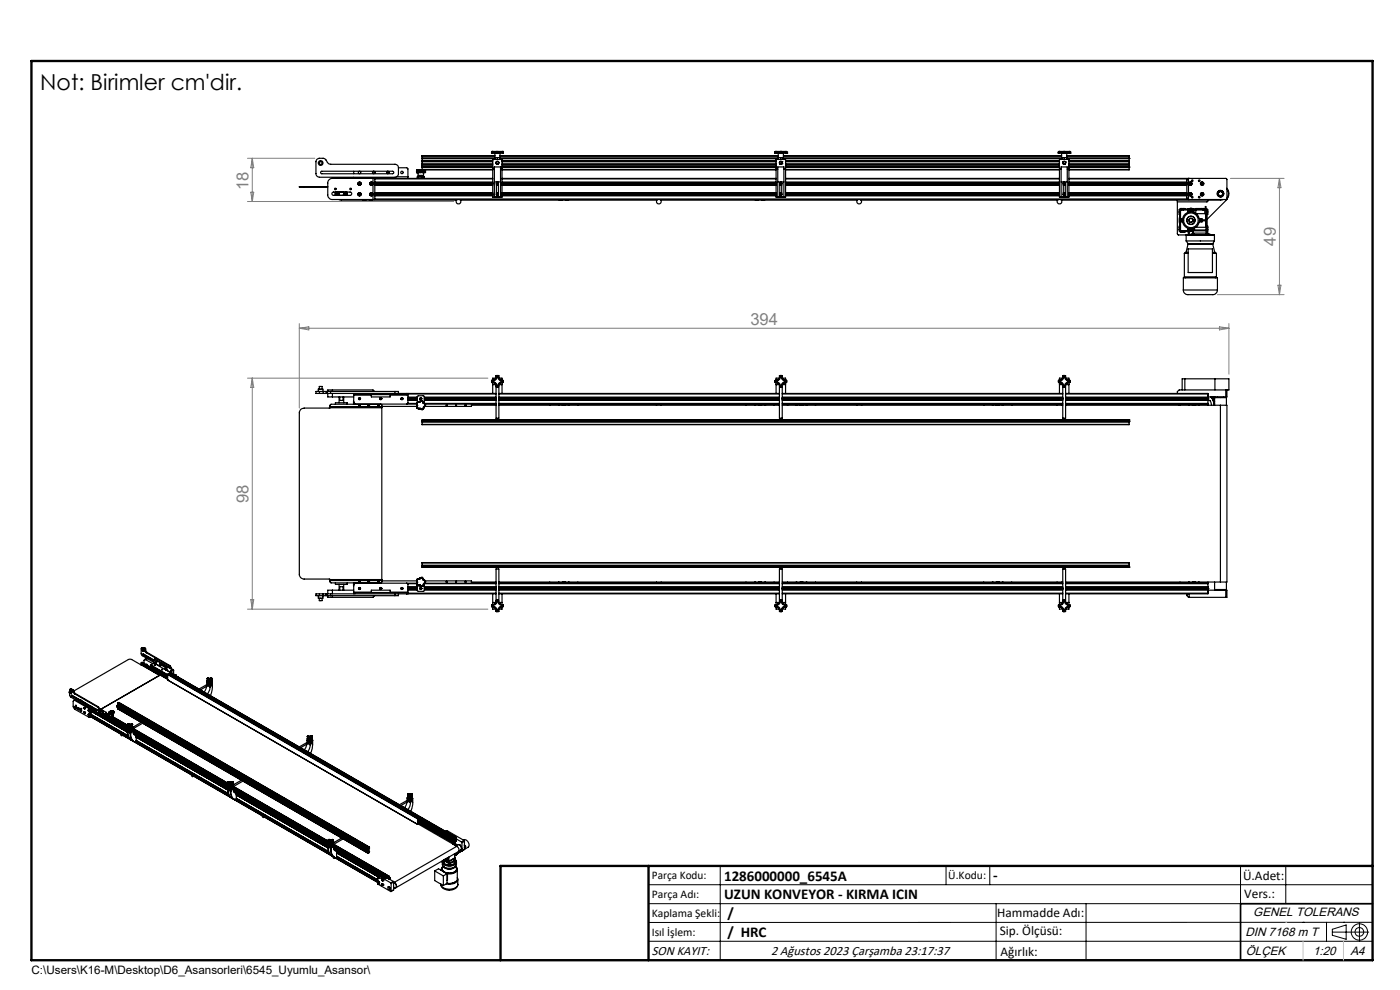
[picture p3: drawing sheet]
<svg xmlns="http://www.w3.org/2000/svg" width="297mm" height="210mm" viewBox="0 0 297 210" stroke-linecap="round" stroke-linejoin="round" font-family="sans-serif">
<defs><g id="words">
<text font-size="4.7" x="8.6" y="19.2">Not: Birimler cm'dir.</text>
<g font-size="3.5" fill="#808080">
<text x="52.7" y="40.4" transform="rotate(-90 52.7 40.4)">18</text>
<text x="270.7" y="52.1" transform="rotate(-90 270.7 52.1)">49</text>
<text x="159.2" y="68.8">394</text>
<text x="52.7" y="106.6" transform="rotate(-90 52.7 106.6)">98</text>
</g>
<g font-size="3.2">
<text x="153.6" y="186.8">1286000000_6545A</text>
<text x="153.6" y="190.8">UZUN KONVEYOR - KIRMA ICIN</text>
<text x="210.7" y="186.6">-</text>
<text x="154.3" y="194.8">/</text>
<text x="154.3" y="198.8">/ HRC</text>
</g>
<g font-size="2.8">
<text x="263.7" y="186.7">Ü.Adet:</text>
<text x="263.9" y="190.5">Vers.:</text>
<text x="211.5" y="194.5">Hammadde Adı:</text>
<text x="138.3" y="202.6">SON KAYIT:</text>
<text x="163.6" y="202.6">2 Ağustos 2023 Çarşamba 23:17:37</text>
<text x="212.1" y="198.4">Sip. Ölçüsü:</text>
<text x="212.2" y="202.7">Ağırlık:</text>
</g>
<g font-size="2.6">
<text x="265.9" y="194.4">GENEL TOLERANS</text>
<text x="264.2" y="198.5">DIN 7168 m T</text>
<text x="264.3" y="202.6">ÖLÇEK</text>
<text x="278.5" y="202.6">1:20</text>
<text x="286.5" y="202.6">A4</text>
</g>
<g font-size="2.5">
<text x="138.3" y="186.4">Parça Kodu:</text>
<text x="138.3" y="190.5">Parça Adı:</text>
<text x="201.2" y="186.5">Ü.Kodu:</text>
<text x="138.3" y="194.5">Kaplama Şekli:</text>
<text x="138.3" y="198.6">Isıl İşlem:</text>
<text x="6.7" y="206.7">C:\Users\K16-M\Desktop\D6_Asansorleri\6545_Uyumlu_Asansor\</text>
</g>
</g></defs>
<g fill="none" stroke="#000" stroke-width=".25">
<path d="M64.5 39.6h-1l1 .1M64.5 39.6v.1M64.5 39.6h5M64.5 39.7h5M67.2 33.8l.5-.2h1.1l.3 .2 .5 .8 .5 .2 13.9 .1a.68 .68 0 0 1 .5 .7v1.6l-.3 .3-.4 .1h-16l-.5-.1-.3-.5v-2.8zM68.1 36.4l15.3-.1 .1 .3-.2 .3h-15l-.3-.3zM75 37.6v.2M75 36.3v.6M76.1 38.9h.3v.1h-.3zM78.6 38.9h.3v.1h-.3zM79.1 37.8v4.5M79.5 39.2h25"/>
<path d="M79.5 38.7h25M79.5 39h25M79.5 38.9h25M79.5 37.8v4.5M79.5 38h25M79.5 39.1h25M79.5 38.8h25M84.1 37.5h2.4M84.5 35.6h1.9l.1 .2v1.7M86.5 37.5v.3M88.4 36.6h.1M88.4 36.2h.1"/>
<path d="M88.4 36.2v.4M88.5 36.1l-.1 .1M88.5 36.2h.1M88.5 36.6h.1M88.5 36.1h.1M88.5 36.2v.4M88.5 36.2h.3M88.5 36.6h.3M88.5 36.1v.1M88.6 36l1.6 .1M88.6 36l-.1 .1M88.6 36h.1"/>
<path d="M88.6 36.1h.2M88.6 36.1l-.1 .1M88.7 36.6v.6h1.1M88.8 37.5h-.3v.3M88.8 37.5v.3M88.8 37.5h1M88.8 36.1v.1M88.8 36.2v.4M88.8 36.6h.2M89 36.2h-.2M89 36.2h.1M89 36.6h.1"/>
<path d="M89 36.2v.4M89.1 36l.3 .1M89.1 36l-.3 .1M89.1 36v.2M89.1 36l-.1 .2M89.1 37.2v.3M89.1 36.2h.2M89.1 36.2v.4M89.1 36.6h.2M89.3 36.2h.3M89.3 36.6h.3M89.3 36.2v.4"/>
<path d="M89.4 36.1h.2M89.4 36.1l-.1 .1M89.4 37.2v.3M89.5 35.4h.1M89.5 33.6h.1M89.5 33.5v.1M89.5 35.4v.1M89.5 33.1v.4M89.5 33.6v1.8M89.5 35.5v.5l15-.1M89.5 34.7h15M89.5 34.3h15"/>
<path d="M89.5 35.4h15M89.5 33.6h15.5M89.5 33.5h15.5M89.5 35.5h15M89.5 33.1h15.5M89.6 36.1h.1M89.6 36.1v.1M89.6 36.1l.1 .1M89.6 36.2h.1M89.6 36.6h.1M89.6 36.2v.4M89.7 36.2h.2"/>
<path d="M89.7 36.6h.2M89.7 36.2v.4M89.7 36.1l.2 .1M89.8 37.5h.2v.3M89.8 37.5v.3M89.8 37.2h.1M89.9 36l.2 .1M89.9 36l-.2 .1M89.9 36v.2M89.9 36l.1 .2M89.9 36.6v.6M89.9 36.2v.4"/>
<path d="M89.9 36.6h.1M89.9 36.2h.1M89.9 36h14.6M90 36.2h.1M90 36.6h.1M90 36.2v.4M90.1 36.1v.1M90.1 36.1h.1M90.1 36.2h.2M90.1 36.2v.4M90.2 36.1l.1 .1M90.3 36.2v.4h-.2"/>
<path d="M104.3 32.3h.1M104.3 32.5h.1M104.3 32.3v.2M104.4 32.1l-.1 .2M104.4 32.1v.2M104.4 32.1h1M104.4 32.5h.9M104.4 32.1h.1M104.4 32.3h.9M104.4 32.3v.2M104.5 35h-15h15M104.5 34.1h-15h15"/>
<path d="M104.5 35.9v5.9h2v-5.9M104.5 37.8h-34.1a.97 .97 0 0 0-.9 1l.1 2.8a.96 .96 0 0 0 .9 .7h189.8M104.5 35.9v-2.1h2v2.1M104.5 35.9h.4M104.9 35.9v5.9h1.3v-5.9M104.9 35.9v-.5h1.3v.5M104.9 38.6h1.3M105 33l-15.5 .1M105 33.4h.1M105 32.5v1.3M105 33.4h1M105.3 32.5h.1"/>
<path d="M105.3 32.3h.1M105.3 32.2v.3M105.3 34.7h.1M105.3 34.3h.1M105.3 38.8a.21 .21 0 0 1 .2-.2 .21 .21 0 0 1 .2 .2M105.3 38.8v2.5M105.3 39.2h.4M105.3 39h.4M105.3 38.9h.4M105.3 39.1h.4M105.3 38.8h.4M105.3 34.3v.5"/>
<path d="M105.3 34.3h.4M105.3 34.8h.4M105.4 32.3h.3M105.4 32.5h.3M105.4 32.3v.2M105.4 38.7h.3M105.4 32.1v.2M105.4 32.1h.2M105.4 32.1l-.1 .1M105.4 38.7h.2M105.5 33.4v.4M105.6 32.1l.2 .2"/>
<path d="M105.6 32.1l.1 .2M105.6 32.1h1M105.7 32.5h.1M105.7 32.3h.1M105.7 32.3v.2M105.7 34.3l.1 .2-.1 .3M105.7 38.8v2.5M105.7 34.7h.1M105.7 34.3h.1M105.8 32.5h.8M105.8 32.3h.8M105.8 32.3v.2"/>
<path d="M106 33.6h59.1M106 33.4v.4M106 33.5h59.1M106.1 32.5l-.1 .9M106.1 33h59M106.1 33.1h59M106.2 35.9h.3M106.5 34.7h58.1M106.5 34.3h58.1M106.5 35.4h58.1M106.5 36h58.1M106.5 37.8h58.1"/>
<path d="M106.5 39.2h58.1M106.5 38.7h58.1M106.5 39h58.1M106.5 38.9h58.1M106.5 35h58.1M106.5 34.1h58.1M106.5 35.5h58.1M106.5 35.9h58.1M106.5 38h58.1M106.5 39.1h58.1M106.5 38.8h58.1M106.6 32.1l.2 .2"/>
<path d="M106.6 32.1v.2M106.6 32.3h.2M106.6 32.5h.2M106.6 32.1h.1M106.6 32.3v.2M106.8 32.5h.1M106.8 32.3h.1M106.8 32.3v.2M164.4 32.3h.1M164.4 32.5h.1M164.4 32.3v.2M164.5 32.1l-.1 .2"/>
<path d="M164.5 32.1v.2M164.5 32.1h1.1M164.5 32.5h.9M164.5 32.1h.1M164.5 32.3h.9M164.5 32.3v.2M164.6 35.9v5.9h2.1v-5.9M164.6 35.9v-2.1h2.1v2.1M164.6 35.9h.4M165 35.9v5.9h1.3v-5.9M165 35.9v-.5h1.3v.5M165 38.6h1.3"/>
<path d="M165.1 32.5v.9M165.1 33.4h1.1M165.1 33.4v.4M165.4 32.5h.1M165.4 32.3h.1M165.4 32.3v.2M165.4 34.7h.1M165.4 34.3h.1M165.4 38.8h.1a.19 .19 0 0 1 .2-.2 .19 .19 0 0 1 .1 .2M165.4 38.8v2.5M165.4 39.2h.4M165.4 39h.4"/>
<path d="M165.4 38.9h.4M165.4 39.1h.4M165.4 38.8h.4M165.5 34.3l-.2 .2 .2 .3M165.5 34.3h.3M165.5 34.8h.3M165.5 38.7h.3M165.5 32.3h.3M165.5 32.5h.3M165.5 32.3v.2M165.6 32.1l-.1 .2M165.6 32.1h.1"/>
<path d="M165.6 32.1l-.2 .2M165.6 38.7h.1M165.6 33.4v.4M165.7 32.1l.2 .2M165.7 32.1l.1 .2M165.7 32.1h1M165.8 32.5h.1M165.8 32.3h.1M165.8 32.3v.2M165.8 34.3l.1 .2-.1 .3M165.8 38.8v2.5M165.9 34.7h.1"/>
<path d="M165.9 34.3h.1M165.9 32.5h.9M165.9 32.3h.9M165.9 32.3v.2M166.2 33.6h59.1M166.2 33.4v.4M166.2 33.5h59.1M166.2 32.5v.9M166.2 33h59M166.2 33.1h59M166.3 35.9h.4M166.7 34.7h58.1"/>
<path d="M166.7 34.3h58.1M166.7 35.4h58.1M166.7 36h58.1M166.7 37.8h58.1M166.7 39.2h58.1M166.7 38.7h58.1M166.7 39h58.1M166.7 38.9h58.1M166.7 35h58.1M166.7 34.1h58.1M166.7 35.5h58.1M166.7 35.9h58.1"/>
<path d="M166.7 38h58.1M166.7 39.1h58.1M166.7 38.8h58.1M166.7 32.1l.1 .2M166.7 32.1l.2 .2M166.7 32.1h.1M166.8 32.1l.1 .2M166.8 32.3h.1M166.8 32.5h.1M166.8 32.3v.2M166.9 32.5h.1M166.9 32.3h.1"/>
<path d="M166.9 32.3v.2M224.5 32.3v.2M224.5 32.3h.1M224.5 32.3h.2M224.5 32.5h.2M224.7 32.1l-.2 .2M224.7 32.1v.2M224.7 32.1h1M224.7 32.5h.8M224.7 32.1h.1M224.7 32.3h.8M224.7 32.3v.2"/>
<path d="M224.8 35.9v5.9h2v-5.9M224.8 35.9v-2.1h2v2.1M224.8 35.9h.3M225.1 35.9v5.9h1.3v-5.9M225.1 35.9v-.5h1.3v.5M225.1 38.6h1.3M225.2 32.5l.1 .9M225.3 33.4v.4M225.3 33.4h.1M225.5 34.7h.1M225.5 32.5h.1M225.5 32.3h.1"/>
<path d="M225.5 32.2v.3M225.5 34.3h.1M225.6 38.8a.21 .21 0 0 1 .2-.2 .21 .21 0 0 1 .2 .2M225.6 38.8v2.5M225.6 39.2h.4M225.6 39h.4M225.6 38.9h.4M225.6 39.1h.4M225.6 38.8h.4M225.6 34.3l-.1 .2 .1 .3M225.6 34.3h.3M225.6 34.8h.3"/>
<path d="M225.6 38.7h.3M225.6 32.3h.3M225.6 32.5h.3M225.6 32.3v.2M225.7 32.1l-.1 .2M225.7 32.1h.1M225.7 32.1l-.2 .1M225.7 38.7h.1M225.8 33.4v.4M225.8 32.1l.2 .2M225.8 32.1l.1 .2M225.8 32.1h1.1"/>
<path d="M225.9 32.5h.1M225.9 34.3l.2 .2-.2 .3M225.9 32.3h.1M225.9 32.3v.2M226 34.3h.1M226 34.7h.1M226 38.8v2.5M226 32.5h.9M226 32.3h.9M226 32.3v.2M226.3 33.6h13.2M226.3 33.4v.4"/>
<path d="M226.3 33.5h13.2M226.3 33l13.2 .1M226.3 32.5v.9h-1M226.3 33.1h13.2M226.4 35.9h.4M226.8 35h12.7h-12.7M226.8 34.1h12.7h-12.7M226.8 37.8h33.3l.2 .2v4.3M226.8 34.7h12.7M226.8 34.3h12.7M226.8 35.4h12.7M226.8 39.2h25"/>
<path d="M226.8 38.7h25M226.8 39h25M226.8 38.9h25M226.8 35.5h12.7M226.8 35.9h12.7M226.8 38h25.2M226.8 39.1h25M226.8 38.8h25M226.9 32.1l.1 .2M226.9 32.1v.2M226.9 32.3h.1M226.9 32.5h.1"/>
<path d="M226.9 32.1h.1M226.9 32.3v.2M227 32.5h.1M227 32.3h.1M227 32.3v.2M239.5 35.4h.1M239.5 33.6h.1M239.5 33.5v.1M239.5 35.4v.1M239.5 35.9l-12.7 .1M239.5 33.1v.4M239.5 33.6v1.8"/>
<path d="M239.5 35.5v.4M252.1 37.8h.2M252.1 37.8l-.3 .5v3.6l.3 .4M252.1 37.8v4.5M252.4 38.9h.3v.1h-.3zM254.9 38.9h.3v.1h-.3zM260.3 39.9v.1a1.72 1.72 0 0 1 0 2.2M70.6 40.8l3.7-.1 .3 .2v.3l-.3 .2h-3.6l-.3-.2zM71.1 40.7v.7M71.2 40.7v.7M71.4 40.7v.7M71.5 40.7v.7"/>
<path d="M71.6 40.7v.7M71.9 40.7v.7M71.9 42.3l25 .1M72 40.7l-.1 .2 .1 .5M72.1 40.7l-.2 .3 .2 .4M72.8 40.7l.1 .3-.1 .4M72.8 40.7l.2 .3-.2 .4M73 40.7v.7M73.2 40.7v.7M73.4 40.7v.7zM73.6 40.7v.7M76.1 41.1l.2-.1 .1 .3h-.3z"/>
<path d="M76.9 42.3h.8M78.3 42.3h.8M78.6 41.1l.2-.1 .1 .3h-.3zM79.5 40.9h25M79.5 41.5h25M79.5 41.2h25M79.5 42.2h172.5M79.5 41.3h25M79.5 41.1h25M97 42.3a.5 .5 0 0 0-.1 .8 .5 .5 0 0 0 .8 0 .5 .5 0 0 0-.2-.8M97.6 42.4h41.8M105.3 41.3v.1a.21 .21 0 0 0 .2 .1 .21 .21 0 0 0 .2-.2"/>
<path d="M105.3 40.9h.4M105.3 41.2h.4M105.3 41.3h.4M105.3 41.1h.4M105.4 41.5h.3M105.4 41.5h.2M106.5 40.9h58.1M106.5 41.5h58.1M106.5 41.2h58.1M106.5 41.3h58.1M106.5 41.1h58.1M118.5 42.3h.8"/>
<path d="M119.9 42.3h.8M139.5 42.3a.5 .5 0 0 0-.1 .8 .5 .5 0 0 0 .7 0 .5 .5 0 0 0-.1-.8M140.2 42.4h41.7M160.2 42.3h.7M161.5 42.3h.8M165.4 41.3l.1 .1a.19 .19 0 0 0 .2 .1 .19 .19 0 0 0 .1-.2M165.4 40.9h.4M165.4 41.2h.4M165.4 41.3h.4M165.4 41.1h.4M165.5 41.5h.3M165.6 41.5h.1"/>
<path d="M166.7 40.9h58.1M166.7 41.5h58.1M166.7 41.2h58.1M166.7 41.3h58.1M166.7 41.1h58.1M182 42.3a.5 .5 0 0 0-.1 .8 .5 .5 0 0 0 .7 0 .5 .5 0 0 0-.1-.8M182.6 42.4h41.8M224.5 42.3a.5 .5 0 0 0-.1 .8 .5 .5 0 0 0 .7 0 .5 .5 0 0 0-.1-.8M225.6 41.3v.1a.21 .21 0 0 0 .2 .1 .21 .21 0 0 0 .2-.2M225.6 40.9h.4M225.6 41.2h.4M225.6 41.3h.4"/>
<path d="M225.6 41.1h.4M225.6 41.5h.3M225.7 41.5h.1M226.8 40.9h25M226.8 41.5h25M226.8 41.2h25M226.8 41.3h25M226.8 41.1h25M249.8 42.4v7.2l.2 .2h1.7M250.2 44.8v.3M250.2 48.3v.4M250.2 45.1v.4h.1v2.5h-.1v.3"/>
<path d="M250.2 48.7v.3l.2 .2h.3M250.2 45.1h.2M250.2 48.3h.2M250.2 44.8h.2M250.2 48.7h.2M250.3 45.9l-.1 .5 .1 1.2M250.3 47.1h.6a1.8 1.8 0 0 0 1.4 1.4v1.3l.8-.3M250.4 44.8v.3M250.4 48.3v.4M250.4 45.1v1.3M250.4 47.1v1.2M250.4 48.7v.2h.3"/>
<path d="M250.7 44.2h.4M250.7 44.5h.4M250.7 49.2h.4M250.7 48.9h.4M250.7 44.2h-.3l-.2 .3v.3M250.7 44.5h-.3v.3M250.7 44.2v.3M250.7 48.9v.3M251.1 44.2h.3v.2h3.5v-.2M251.1 44.5h1.2M251.1 44.2v.3M251.1 48.9v.3"/>
<path d="M251.1 48.9h1.2M251.2 53.8h.9M251.2 58.7h6.9M251.2 53.8v4.9M251.2 58.7l.3 .2M251.6 49.9h6M251.6 51.1h6M251.6 49.9v1.2M251.6 51.1l.4 .6M251.8 49.1l.3 .1M251.8 44.4l.6-.2 1.1 .2M252 51.8h5.3"/>
<path d="M252 51.7h5.3M252 51.8l-.4 1.7M252 51.7v.1M252.1 53.5h-.6l-.3 .3M252.1 52.8h5.1v5h-5.1zM252.1 49.1l-.1 .7M252.1 42.3h.2M252.3 44.4v.6h-.2a1.87 1.87 0 0 0-1.2 1.4h-.6M252.4 41.1l.1-.1 .2 .3h-.3zM252.5 44.2h.3M252.8 44.2h.1M253 44.4v.6h.2a1.83 1.83 0 0 1 1.2 1.4h.6v.7h-.6a1.8 1.8 0 0 1-1.4 1.4v.6h-1.6v.1h-.3"/>
<path d="M253 44.5h2.2M253.1 49.5h2.8M253.1 49h2.8M253.1 46.6h.1v.3M253.1 46.9h.1M253.1 49v.5M253.1 49.7h.2M253.1 49.7v.1M253.1 49.7l-.5 .1M253.2 46.8v.1M253.3 49.7v.1M253.3 49.7l.2 .1"/>
<path d="M253.4 48.8h2.5M253.4 48.8l-.3 .2M253.4 48.4v.4M253.6 48.2h2.3M253.7 44.5v.8M253.8 45.3h2v1.3M254.9 44.2h-1.2v.2M254.9 44.2h.3M254.9 41.1l.1-.1 .2 .3h-.3zM255 46.8h.9v2.7l.3 .1M255.2 44.5h.4M255.2 44.2h.4"/>
<path d="M255.2 44.2v.3M255.6 44.2h.4l.2 .3v.3M255.6 44.5h.3v.3M255.6 44.2v.3M255.6 44.5v.8M255.8 46.8v1.4M255.9 44.8v.3M255.9 45.1v1.5h-.9M255.9 45.1h.3M255.9 44.8h.3M256 49.7h.2M256 49.7l-.2 .1"/>
<path d="M256 49.7v.1M256.2 49.7l.5 .1M256.2 49.5l.8 .3M256.2 49v.8M256.2 48.3h-.3v.4h.3M256.2 48.3v.4M256.2 44.8v.3M256.2 45.1v.4h-.1v2.5h.1v.3M256.2 48.7v.3h-.3M256.3 42.4l-.2 .4h-6.3M257.2 53.8h.9M257.2 53.5h.6l.3 .3"/>
<path d="M257.3 51.8l.4 1.7M257.3 51.7v.1M257.6 49.9v1.2M257.6 51.1l-.3 .6M258.1 53.8v4.9M258.1 58.7l-.3 .2M259.4 42.3l-34.3 .1M260.3 42.1l-.3 .2M260.3 40.1l.3 1-.3 1M260.3 42.3l-4.2 4.2M105.3 79.8l-.1 .3a.65 .65 0 0 1-.8 .5M105.3 79.8h.1"/>
<path d="M105.3 79.7l-.1 .5h-.7v.5M105.4 79.6v.2M105.4 79.6l-.1 .2M105.4 79.6h.3M105.4 79.8a.92 .92 0 0 1-1 1M105.4 79.8h.2M105.6 79.8v.1a.91 .91 0 0 0 1 .9M105.6 79.8h.2M105.7 79.6l-.1 .2M105.7 79.6l.1 .2M105.7 79.7l.1 .5h.7v.5M105.8 79.8v.4l.3 .3 .5 .1"/>
<path d="M165.4 79.8v.3l-.3 .4-.6 .1M165.4 79.8h.2M165.4 79.7l-.1 .5h-.7v.5M165.5 79.6l.1 .2M165.5 79.6l-.1 .2M165.5 79.6h.3M165.6 79.8v.1a.97 .97 0 0 1-1.1 .9M165.6 79.8h.1M165.7 79.8v.1a.91 .91 0 0 0 1 .9M165.7 79.8h.2M165.8 79.6l-.1 .2M165.8 79.6l.1 .2"/>
<path d="M165.9 79.8v.3l.3 .4 .6 .1M165.9 79.7v.5h.8v.5M225.5 79.8v.4l-.3 .3-.5 .1M225.5 79.8h.2M225.6 79.7l-.1 .5h-.7v.5M225.6 79.6l.1 .2M225.6 79.6l-.1 .2M225.6 79.6h.3M225.7 79.8v.1a.91 .91 0 0 1-1 .9M225.7 79.8h.1M225.8 79.8v.1a.97 .97 0 0 0 1.1 .9M225.8 79.8h.2"/>
<path d="M225.9 79.6l-.1 .2M225.9 79.6l.1 .2M226 79.7l.1 .5h.7v.5M226 79.8l.1 .3a.65 .65 0 0 0 .8 .5M251 61.5a1.15 1.15 0 0 0 1.6 1h3a2.93 2.93 0 0 0 2.5-.5l.2-.5M251 61.5v-2.6h7.3v2.6M251 61.5h7.3M67.5 83v-.5h1v1M67.7 82.5v-.5h.6v.5M67.8 83h1.4M67.8 83h-.8v.5h.8M67.8 83v.5"/>
<path d="M67.8 83.5h.7M68.5 83.5h.7M69.2 83v.5M69.2 83h.3M69.2 83.5h.3M69.5 83h.6M69.5 83.5h.6M69.5 83v.5M69.5 83.5v.7h1M70 86.2v-.3l.2-.1h10.6l.2 .1v.5M70 86.2v.2M70 86.4v.1"/>
<path d="M70 86.5l-5.5 .1a1.02 1.02 0 0 0-1 1l.1 34.6a1.01 1.01 0 0 0 .9 .6l5.5 .1M70 86.4h11M70 86.5h11M70.1 83h13.7M70.1 83.5h13.7M70.1 83v.5M70.5 82.7h-1v.3M70.5 84.2h4.5M70.5 82.7h8.6l.4 .3M70.5 82.7v.3M70.5 83.5v.7M71.2 85.8v-.4h2.5v.4"/>
<path d="M71.9 84.2v1.2M72.1 84.2v.7h.7v-.7M72.9 84.2v1.2M75 85.2h.1M75 85.4h.1M75 83.7h.3M75 83.7v.1M75 85.4l.3 .3M75 85.6v.1h13.4M75 85.6h.1M75 85.1v.7M75 83.5v.2"/>
<path d="M75 83.8v1.8M75 83.8h3.8M75.3 83.5v.2M75.3 83.7h11M76.1 84.6h.4M76.1 84.7h.3M76.1 84.4h.3M76.2 86h.1M78.2 85.9v.1M78.3 85.9l-.1 .1M78.8 83.7v.5h4v-.5M80.2 86h.2"/>
<path d="M80.6 84.6h.4M80.6 84.7h.3M80.6 84.4h.3M81 86.4v.1M81 86.5v36.4M82.8 83.8h3.7M83.8 83h.7v.5M83.8 83.5h.7M83.8 83v.5M84.5 83.5h1.8M85.1 84.6h.4M85.1 84.7h.3"/>
<path d="M85.1 84.4h.3M86.3 83.7h.2M86.3 83.5h.2M86.3 83.5v.2M86.5 85.6h1.9M86.5 83.7v.1M86.5 83.8v1.6l-.2 .3M86.5 83.5h18.7M86.5 83.5v.2M86.5 84.3h2M86.5 84.8h2M86.5 84.6h2"/>
<path d="M86.5 83.6h18.7M86.5 84.7h2M86.5 84.4h2M88.4 85.8v.1M88.4 86.2l.1 .1M88.4 86.2l.1 .4M88.4 85.4v.4M88.4 85.4l.1 .1M88.4 86.2h-18.4M88.4 86.1v.1M88.4 85.9l.2 .1M88.4 85.9v.2"/>
<path d="M88.4 85.4h.1M88.5 85.7l.1 .3M88.5 85.7l-.1 .1M88.5 86.6h.1M88.5 86.3v.2M88.5 85.5v.2M88.5 86.6l.3 .1M88.5 85.3v-1.2l1.3-.1 .2 .2v1.3M88.5 86.5h.1M88.5 85.4v.1M88.5 86.5v.1M88.6 86l-.1 .3"/>
<path d="M88.6 86l-.2 .1M88.6 86.5l.2 .1M88.6 86.5l-.1 .1M88.7 85.3l-.2 .1M88.7 85.3h.3M88.7 85.2v.1M88.7 85.2h.2M88.7 85.2l-.3 .2M88.8 86.6v.1M88.8 86.7h.2M88.9 85.2l.1 .1M89 86.7l.1 .1"/>
<path d="M89 85.2v.1M89 85.2h-.1M89 84.6h.5M89.1 86.6l.3 .2M89.1 86.6h-.3M89.1 86.6l-.1 .1M89.1 86.6v.2M89.1 84.7h.3M89.1 84.4h.3M89.1 86.8h.2M89.2 85l.1 .1M89.2 85l-.2 .2"/>
<path d="M89.3 85.1l-.3 .2M89.3 86.8l.3 .1M89.4 86.8h.2M89.4 86.8h-.1M89.5 85.1h-.2M89.5 85.1h.1M89.5 85h-.3M89.5 85v.1M89.5 85h.1M89.5 89.4h.1M89.5 89.1h.1M89.5 90h150"/>
<path d="M89.5 89.4v.1M89.5 85.1l.2 .1M89.5 89.4h150M89.5 89.1h150M89.5 89.1v.3M89.5 89.5v.5M89.5 89.5h150M89.6 86.8h.1M89.6 86.8v.1M89.6 85l-.1 .1M89.6 85l.2 .2M89.6 86.8l.1 .1"/>
<path d="M89.6 86.9h.1M89.7 85.2l.1 .3M89.7 85.2h.1M89.7 86.6l-.1 .2M89.7 86.6h.2M89.8 85.5l.3 .2M89.8 85.2l.1 .2M89.9 86.3l-.2 .3M89.9 86.3v.2M89.9 86.3h.1M89.9 85.4l.1 .1M89.9 85.4l-.1 .1"/>
<path d="M89.9 86.6l-.2 .3M89.9 86.5v.1M90 85.5h-.2M90 85.5l.1 .1M90 86.3l-.1 .2M90 84.3h15.2M90 84.8h15.2M90 84.6h15.2M90 84.7h15.2M90 84.4h15.2M90.1 85.7l.1 .2M90.1 86.1l-.2 .2"/>
<path d="M90.1 86.1v.1M90.1 85.6v.1M90.1 85.6l.2 .3M90.1 85.6h15.1M90.1 86.2l-.1 .1M90.2 85.9h.1M90.2 85.9l-.1 .2M90.2 85.7h15M90.3 85.9l-.2 .3M90.3 85.9h.1M94.7 86h.2M96.7 86h.1"/>
<path d="M96.8 85.9v.1M98.7 86h.1M100 85.7v.5h-9.8M100 86h5.2M104.3 81l.1 .2M104.3 80.8h.1M104.3 80.8v.2M104.4 81h.4a.84 .84 0 0 1 .6 1M104.4 81.2l.1-.1a.79 .79 0 0 1 .8 .9M104.4 81v.2M104.4 81h-.1M104.4 80.6v.2"/>
<path d="M104.4 80.6l-.1 .2M104.4 80.8v.2M104.5 81.6v1.9M104.5 81.6h.7v7.1h.6v-7.1h.7M104.5 81.1v.5M104.9 81.2l.1 .1M105 80.5l-.1 .1M105.3 82h.1M105.3 82l.1 .2M105.3 88.7v.4M105.4 82.2h.3M105.4 82v.2"/>
<path d="M105.4 82h.2M105.6 82h.2M105.6 82l.1 .2M105.7 88.7v.4M105.8 82l-.1 .2M105.8 83.5h59.5M105.8 85.7h59.5M105.8 86h59.5M105.8 84.3h59.5M105.8 84.8h59.5M105.8 84.6h59.5M105.8 83.6h59.5"/>
<path d="M105.8 85.6h59.5M105.8 84.7h59.5M105.8 84.4h59.5M106 80.5l.2 .1M106.2 81.2l-.2 .1M106.5 81.6v1.9M106.5 81.1v.5M106.6 81a.92 .92 0 0 0-1 1M106.6 81v.2M106.6 81.2h-.3l-.4 .2-.1 .6M106.6 81h.2M106.6 80.6v.2"/>
<path d="M106.6 80.6l.2 .2M106.6 80.8v.2M106.8 81l-.2 .2M106.8 80.8h-.2M106.8 80.8v.2M116.6 85.7v.3M118.5 85.7v.3M118.6 85.7v.3M119.3 85.7v.3M119.4 85.7v.3M119.5 85.7v.3M119.6 85.7v.3"/>
<path d="M119.8 85.7v.3M119.9 85.7v.3M120.6 85.7v.3M120.8 85.7v.3M122.6 85.7v.3M139.3 85.7v.3M139.5 85.7h.1M139.5 85.7h.5M140 85.7h.1M140.3 85.7v.3M158.3 85.7v.3M160.1 85.7v.3"/>
<path d="M160.2 85.7v.3M160.9 85.7v.3M161.1 85.7v.3M161.2 85.7v.3M161.4 85.7v.3M161.5 85.7v.3M162.2 85.7v.3M162.4 85.7v.3M164.2 85.7v.3M164.4 81l.1 .2M164.4 80.8h.1M164.4 80.8v.2"/>
<path d="M164.5 81v.2M164.5 81h-.1M164.5 81h.2a.97 .97 0 0 1 .9 1M164.5 81.2h.4l.4 .2 .1 .6M164.5 80.6v.2M164.5 80.6l-.1 .2M164.5 80.8v.2M164.6 81.6v1.9M164.6 81.6h.7v7.1h.6v-7.1h.8M164.6 81.1v.5M165 81.2l.1 .1M165.1 80.5l-.1 .1"/>
<path d="M165.4 82h.2M165.4 82l.1 .2M165.5 88.7v.4M165.5 82.2h.3M165.6 82l-.1 .2M165.6 82h.1M165.7 82h.2M165.7 82l.1 .2M165.8 88.7v.4M165.9 82l-.1 .2M165.9 83.5h59.6M165.9 85.7h59.6"/>
<path d="M165.9 86h59.6M165.9 84.3h59.6M165.9 84.8h59.6M165.9 84.6h59.6M165.9 83.6h59.6M165.9 85.6h59.6M165.9 84.7h59.6M165.9 84.4h59.6M166.2 80.5l.1 .1M166.3 81.2l-.1 .1M166.7 81.6v1.9M166.7 81.1v.5"/>
<path d="M166.7 81h-.1a.91 .91 0 0 0-.9 1M166.7 81l.1 .2M166.7 81h.2M166.7 80.8v.2M166.8 81.2l-.6 .1-.3 .4v.3M166.8 80.6l-.1 .2M166.8 80.6l.1 .2M166.9 81l-.1 .2M166.9 80.8h-.2M166.9 80.8v.2M167.1 85.7v.3M168.9 85.7v.3"/>
<path d="M169.1 85.7v.3M169.8 85.7v.3M169.9 85.7v.3M170 85.7v.3M170.1 85.7v.3M170.2 85.7v.3M170.3 85.7v.3M170.4 85.7v.3M171.1 85.7v.3M171.2 85.7v.3M173 85.7v.3M181.8 85.7v.3"/>
<path d="M182 85.7h.5M182 85.7h.1M182.5 85.7h.1M182.8 85.7v.3M208.7 85.7v.3M210.5 85.7v.3M210.7 85.7v.3M211.3 85.7v.3M211.4 85.7v.3M211.5 85.7v.3M211.6 85.7v.3M211.7 85.7v.3"/>
<path d="M211.8 85.7v.3M211.9 85.7v.3M212 85.7v.3M212.7 85.7v.3M212.8 85.7v.3M214.6 85.7v.3M224.3 85.7v.3M224.5 85.7h.5M224.5 85.7h.1M224.5 81l.2 .2M224.5 80.8h.2M224.5 80.8v.2"/>
<path d="M224.7 81v.2M224.7 81h-.2M224.7 81a.92 .92 0 0 1 1 1M224.7 81.2h.3l.4 .2 .1 .6M224.7 80.6v.2M224.7 80.6l-.2 .2M224.7 80.8v.2M224.8 81.6v1.9M224.8 81.6h.7v7.1h.6v-7.1h.7M224.8 81.1v.5M225 85.7h.1M225.1 81.2l.1 .1"/>
<path d="M225.2 85.7v.3M225.2 80.5l-.1 .1M225.5 82h.2M225.5 82l.1 .2M225.6 88.7v.4M225.6 82.2h.3M225.7 82l-.1 .2M225.7 82h.1M225.8 82h.2M225.8 82l.1 .2M226 88.7v.4M226 82l-.1 .2"/>
<path d="M226.1 83.5h30.2v.8M226.1 85.7h30.2M226.1 86h32.8M226.1 84.3h30.2M226.1 84.8h30.2M226.1 84.6h30.2M226.1 83.6h30.2M226.1 85.6h30.2M226.1 84.7h30.2M226.1 84.4h30.2M226.3 80.5l.1 .1M226.4 81.2l-.1 .1"/>
<path d="M226.8 81.6v1.9M226.8 81.1v.5M226.9 81h-.5a.93 .93 0 0 0-.6 1M226.9 81v.2M226.9 81.2l-.1-.1a.79 .79 0 0 0-.8 .9M226.9 81h.1M226.9 80.6v.2M226.9 80.6l.1 .2M226.9 80.8v.2M227 81l-.1 .2M227 80.8h-.1M227 80.8v.2"/>
<path d="M239.5 89.4h.1M239.5 89.1h.1M239.5 89.4v.1M239.5 89.1v.3M239.5 89.5v.5M250.2 85.7v.3M250.3 85.7v.3M251.4 80.4h-.6v2.3M251.4 80.4v2.3M251.4 80.4h6.3M252.2 85.7v.3M252.3 85.7v.3"/>
<path d="M253 85.7v.3M253.2 85.7v.3M253.3 85.7v.3M253.4 85.7v.3M253.5 85.7v.3M253.6 85.7v.3M254.3 85.7v.3M254.4 85.7v.3M256.3 85.6v.1M256.3 84.7v.1M256.3 84.3v.1M256.3 84.6h.1"/>
<path d="M256.3 84.6v.1M256.3 84.4v.2M256.3 84.8a1 1 0 0 1 .7 1.2M256.3 84.2h3.7M256.3 84.8v.8M256.3 85.7v.3M256.9 84.2l.4 .7 .3 1.1M256.9 84.2l.5 .7 .2 1.1 .1-1.7M257 84.2l.5 .8 .2 .7M257.2 84.2l.5 1M257.4 84.2l.3 .4M257.7 84.3h1.2"/>
<path d="M257.7 84.2l.1 .1M257.7 80.4h3v2.3h-.4M257.7 80.4v2.3M258.3 84.2v.1M258.9 86h1.4v37.5h-1.4M258.9 84.3h1.3M258.9 84.3h-1.2M258.9 86v37.5M259.6 84.2v.1M260 82.7h.3M260 82.7v1.5M260 82.7h-9.8l-.4 .4v.4"/>
<path d="M260.2 84.3v1.7M260.3 82.7v1.5h-.3M89.5 120h.1M89.5 119.9v.1M89.5 119.4h150M89.5 119.4v.5M89.5 119.9h150M89.5 120h150M239.5 120h.1M239.5 119.9v.1M239.5 119.4v.5M30.2 137.8a.17 .17 0 0 1 .2-.1 .17 .17 0 0 1 0 .3 .17 .17 0 0 1-.2 0z"/>
<path d="M30.2 137.8h.1M30.2 137.8v.1l.2 .2M30.2 137.5h-.2v1.2l.1 .3 2.6 1.5M30.2 137.5l.3 .1M30.3 137.4l-.3 .1M30.3 137.4l-.1 .1M30.3 137.4l.3 .1M30.4 138.9l-.1-.2 2.4 1.3M30.4 138.9l2.3 1.3M30.4 138.1h.1M30.4 138.7l.1 .1M30.5 137.6l.2 .3"/>
<path d="M30.5 138.8l-.1 .1M30.5 138.8l2.2 1.3M30.6 137.5h.1M30.6 137.5l.1 .1M30.6 137.5l.2 .3M30.6 137.5l-.1 .1M30.7 137.6h.2l-.1 .2M30.7 137.9l.1 .3M30.8 138.2l.2 .3M30.8 137.8l-.1 .1M30.8 137.8l.1 .3M30.9 139.9l-.3 .1v.7"/>
<path d="M30.9 139.9l1.5 .9M30.9 138.1l.3 .3M30.9 138.1l-.1 .1M31 138.5l4.9 2.7M31.1 139.6l-.4 .3M31.2 138.4l-.2 .1M31.2 138.4l4.8 2.8M31.3 139.7l-.4 .2M32.8 139.9l-.1 .7M32.8 139.9l3.9 2.2M32.8 139.8l-.1 .1M32.8 139.8v.1"/>
<path d="M32.8 139.8l4 2.3M67.7 126.9v.5h.6v-.5M67.8 126.4h1.4M67.8 126h-.8v.4h.8M67.8 126v.4M67.8 126h.7M68.5 126v.9h-1v-.5M68.5 126h.7M69.2 126v.4M69.2 126.4h.3M69.2 126h.3M69.5 126.4h.6"/>
<path d="M69.5 126h.6M69.5 126v.4M69.5 126.4v.3h1M70 123.1l.2 .5h10.7l.1-.5M70 123v.1M70 122.9v.1M70 123h.1M70 123.1h11M70 123h11M70 122.9h11M70.1 126v.4M70.1 126.4h13.7"/>
<path d="M70.1 126h13.7M70.5 125.2h-1v.8M70.5 125.2h4.5M70.5 125.2v.8M70.5 126.4v.3M71.2 123.6v.4h2.5v-.4M71.9 124v1.2M72.1 125.2v-.7h.7v.7M72.9 124v1.2M75 123.6v.7M75 124.2h.1M75 124h.1"/>
<path d="M75 125.7h.3M75 125.6v.1M75 123.8h.1M75 123.8v1.8M75 125.7v.3M75 125.6h3.8M75.3 123.7l-.3 .3M75.3 125.7v.3M75.3 125.7h11M76.1 124.8h.4M76.1 124.9h.3M76.1 124.7h.3"/>
<path d="M76.2 123.5h.1M78.2 123.5h.1M78.8 125.7v-.5h4v.5M79.5 126.4l-.4 .3h-8.6M80.2 123.5h.2M80.6 124.8h.4M80.6 124.9h.3M80.6 124.7h.3M81 123v.1M81 122.9v.1M81 123.2h7.4M82.8 125.6h3.7"/>
<path d="M83.8 126h.7M83.8 126v.4M84.5 126v.4h-.7M84.5 126h1.8M85.1 124.8h.4M85.1 124.9h.3M85.1 124.7h.3M86.3 125.7h.2M86.3 126h.2M86.3 123.7l.2 .3v1.6M86.3 125.7v.3M86.5 123.8h1.9"/>
<path d="M86.5 125.6v.1M86.5 126h18.7M86.5 125.7v.3M86.5 124.5h2M86.5 125.1h2M86.5 124.6h2M86.5 124.8h2M86.5 125.8h18.7M86.5 124.9h2M86.5 124.7h2M88.4 123.3v.1M88.4 123.7l.1 .1"/>
<path d="M88.4 123.7l.1 .4M88.4 122.9v.4M88.4 122.9l.1 .1M88.4 123.7l-13.4 .1M88.4 123.6v.1M88.4 123.4l.2 .1M88.4 123.4v.2M88.4 122.9h.1M88.5 123.2l.1 .3M88.5 123.2l-.1 .1M88.5 124.1h.1M88.5 123.8v.2"/>
<path d="M88.5 123v.2M88.5 124.1l.3 .1M88.5 124h.1M88.5 122.9v.1M88.5 124v.1M88.6 123.5l-.1 .3M88.6 123.5l-.2 .1M88.6 124l.2 .1M88.6 124l-.1 .1M88.7 122.8l-.2 .1M88.7 122.8h.3M88.7 122.7v.1"/>
<path d="M88.7 122.7h.2M88.7 122.7l-.3 .2M88.8 124.1v.1M88.8 124.2h.2M88.9 122.7l.1 .1M89 124.2l.1 .1M89 122.7v.1M89 122.7h-.1M89 124.8h.5M89.1 124.1l.3 .2M89.1 124.1h-.3M89.1 124.1l-.1 .1"/>
<path d="M89.1 124.1v.2M89.1 124.9h.3M89.1 124.7h.3M89.1 124.3h.2M89.2 122.5l.1 .1M89.2 122.5l-.2 .2M89.3 122.6l-.3 .2M89.3 124.3l.3 .1M89.4 124.3h.2M89.4 124.3h-.1M89.5 122.6h-.2M89.5 122.6h.1"/>
<path d="M89.5 122.5h-.3M89.5 122.5v.1M89.5 122.5h.1M89.5 120.3h.1M89.5 122.6l.2 .1M89.5 120v.3M89.5 120.3h150M89.6 124.3h.1M89.6 124.3v.1M89.6 122.5l-.1 .1M89.6 122.5l.2 .2M89.6 124.3l.1 .1"/>
<path d="M89.6 124.4h.1M89.7 122.7l.1 .3M89.7 122.7h.1M89.7 124.1l-.1 .2M89.7 124.1h.2M89.8 123l.3 .2M89.8 122.7l.1 .2M89.9 123.8l-.2 .3M89.9 123.8h.1M89.9 123.8v.2M89.9 122.9l.1 .1M89.9 122.9l-.1 .1"/>
<path d="M89.9 124.1l-.2 .3M89.9 124v.1M90 123h-.2M90 123l.1 .1M90 123.8l-.1 .2M90 124.5h15.2M90 125.1h15.2M90 124.6h15.2M90 124.8h15.2M90 124.9h15.2M90 124.7h15.2M90.1 123.2l.1 .2"/>
<path d="M90.1 123.6l-.2 .2M90.1 123.6v.1M90.1 123.1v.1M90.1 123.1l.2 .3M90.1 123.7l-.1 .1M90.2 123.4h.1M90.2 123.4l-.1 .2M90.2 123.7h15M90.2 123.2h9.8v.5M90.3 123.4l-.2 .3M90.3 123.4h.1M94.7 123.5h.2"/>
<path d="M96.7 123.5h.1M96.8 123.5h.1M98.7 123.5h.1M100 123.5h5.2M104.3 128.4h.1M104.3 128.6l.1 .2M104.3 128.4v.2M104.4 128.3v.1M104.4 128.3l-.1 .1M104.4 128.8l.7 .2 .2 .6M104.4 128.6v.2M104.4 128.6a.87 .87 0 0 1 1 1"/>
<path d="M104.4 128.6h-.1M104.4 128.4v.2M104.5 126v1.8M104.5 128.8v.4h.7l.1 .5M104.5 127.8h.7v-7.1h.6v7.1h.7M104.5 127.8v.5M104.9 128.8l.1 .1M105 128.1l-.1 .1M105.2 123.8h-15.2v1.5l-.1 .1h-1.3l-.1-1.3M105.3 127.4l-.1 .3a.7 .7 0 0 1-.8 .6M105.3 127.4h.1M105.3 129.6h.1"/>
<path d="M105.3 129.6l.1 .1M105.3 120.3v.4M105.4 127.3l-.1 .1M105.4 127.3v.1M105.4 127.3h.3M105.4 129.7h.3M105.4 127.4a.87 .87 0 0 1-1 1M105.4 129.6v.1M105.4 127.4h.2M105.4 129.6h.2M105.6 127.4v.3a.91 .91 0 0 0 1 .7M105.6 127.4h.2"/>
<path d="M105.6 129.6h.2M105.6 129.6l.1 .1M105.7 127.3l-.1 .1M105.7 127.3l.1 .1M105.7 120.3v.4M105.8 127.4l.2 .6 .6 .3M105.8 129.6l-.1 .1M105.8 126h59.5M105.8 123.7h59.5M105.8 123.5h59.5M105.8 124.5h59.5M105.8 125.1h59.5"/>
<path d="M105.8 124.6h59.5M105.8 124.8h59.5M105.8 123.8h59.5M105.8 125.8h59.5M105.8 124.9h59.5M105.8 124.7h59.5M106 128.1l.2 .1M106.2 128.8l-.2 .1M106.5 126v1.8M106.5 128.8v.4h-.7l-.1 .5M106.5 127.8v.5M106.6 128.3v.1"/>
<path d="M106.6 128.3l.2 .1M106.6 128.6a.87 .87 0 0 0-1 1M106.6 128.6v.2M106.6 128.8l-.7 .2-.1 .6M106.6 128.6h.2M106.6 128.4v.2M106.8 128.4h-.2M106.8 128.6l-.2 .2M106.8 128.4v.2M116.6 123.5v.2M118.5 123.5v.2M118.6 123.5v.2"/>
<path d="M119.3 123.5v.2M119.4 123.5v.2M119.5 123.5v.2M119.6 123.5v.2M119.8 123.5v.2M119.9 123.5v.2M120.6 123.5v.2M120.8 123.5v.2M122.6 123.5v.2M139.3 123.5v.2M139.5 123.7h.5M140.3 123.5v.2"/>
<path d="M158.3 123.5v.2M160.1 123.5v.2M160.2 123.5v.2M160.9 123.5v.2M161.1 123.5v.2M161.2 123.5v.2M161.4 123.5v.2M161.5 123.5v.2M162.2 123.5v.2M162.4 123.5v.2M164.2 123.5v.2M164.4 128.4h.1"/>
<path d="M164.4 128.6l.1 .2M164.4 128.4v.2M164.5 128.3v.1M164.5 128.3l-.1 .1M164.5 128.6h-.1M164.5 128.6v.2M164.5 128.8h.4a.65 .65 0 0 1 .5 .8M164.5 128.6a.92 .92 0 0 1 1.1 1M164.5 128.4v.2M164.6 126v1.8M164.6 127.8h.7v-7.1h.6v7.1h.8M164.6 128.8v.4h.7l.1 .5"/>
<path d="M164.6 127.8v.5M165 128.8l.1 .1M165.1 128.1l-.1 .1M165.4 127.4l-.1 .5-.3 .3-.5 .1M165.4 127.4h.2M165.4 129.6h.2M165.4 129.6l.1 .1M165.5 120.3v.4M165.5 127.3l-.1 .1M165.5 127.3l.1 .1M165.5 127.3h.3M165.5 129.7h.3"/>
<path d="M165.6 127.4a.92 .92 0 0 1-1.1 1M165.6 129.6l-.1 .1M165.6 127.4h.1M165.6 129.6h.1M165.7 127.4a.87 .87 0 0 0 1 1M165.7 127.4h.2M165.7 129.6h.2M165.7 129.6l.1 .1M165.8 127.3l-.1 .1M165.8 127.3l.1 .1M165.8 120.3v.4M165.9 127.4v.2a.73 .73 0 0 0 .9 .7"/>
<path d="M165.9 129.6l-.1 .1M165.9 126h59.6M165.9 123.7h59.6M165.9 123.5h59.6M165.9 124.5h59.6M165.9 125.1h59.6M165.9 124.6h59.6M165.9 124.8h59.6M165.9 123.8h59.6M165.9 125.8h59.6M165.9 124.9h59.6M165.9 124.7h59.6"/>
<path d="M166.2 128.1l.1 .1M166.3 128.8l-.1 .1M166.7 126v1.8M166.7 128.8v.4h-.8v.5M166.7 127.8v.5M166.7 128.6h.2M166.7 128.6l.1 .2M166.7 128.6a.87 .87 0 0 0-1 1M166.7 128.4v.2M166.8 128.3l-.1 .1M166.8 128.3l.1 .1M166.8 128.8h-.4a.7 .7 0 0 0-.5 .8"/>
<path d="M166.9 128.4h-.2M166.9 128.6l-.1 .2M166.9 128.4v.2M167.1 123.5v.2M168.9 123.5v.2M169.1 123.5v.2M169.8 123.5v.2M169.9 123.5v.2M170 123.5v.2M170.1 123.5v.2M170.2 123.5v.2M170.3 123.5v.2"/>
<path d="M170.4 123.5v.2M171.1 123.5v.2M171.2 123.5v.2M173 123.5v.2M181.8 123.5v.2M182 123.7h.5M182.8 123.5v.2M208.7 123.5v.2M210.5 123.5v.2M210.7 123.5v.2M211.3 123.5v.2M211.4 123.5v.2"/>
<path d="M211.5 123.5v.2M211.6 123.5v.2M211.7 123.5v.2M211.8 123.5v.2M211.9 123.5v.2M212 123.5v.2M212.7 123.5v.2M212.8 123.5v.2M214.6 123.5v.2M224.3 123.5v.2M224.5 123.7h.5M224.5 128.4h.2"/>
<path d="M224.5 128.6l.2 .2M224.5 128.4v.2M224.7 128.3v.1M224.7 128.3l-.2 .1M224.7 128.6h-.2M224.7 128.6v.2M224.7 128.8h.3a.7 .7 0 0 1 .5 .8M224.7 128.6a.87 .87 0 0 1 1 1M224.7 128.4v.2M224.8 126v1.8M224.8 128.8v.4h.7l.1 .5M224.8 127.8h.7v-7.1h.6v7.1h.7"/>
<path d="M224.8 127.8v.5M225.1 128.8l.1 .1M225.2 123.5v.2M225.2 128.1l-.1 .1M225.5 127.4l-.2 .6-.6 .3M225.5 127.4h.2M225.5 129.6h.2M225.5 129.6l.1 .1M225.6 120.3v.4M225.6 127.3l-.1 .1M225.6 127.3l.1 .1M225.6 127.3h.3"/>
<path d="M225.6 129.7h.3M225.7 127.4v.3a.91 .91 0 0 1-1 .7M225.7 129.6l-.1 .1M225.7 127.4h.1M225.7 129.6h.1M225.8 127.4a.92 .92 0 0 0 1.1 1M225.8 127.4h.2M225.8 129.6h.2M225.8 129.6l.1 .1M225.9 127.3l-.1 .1M225.9 127.3l.1 .1M226 120.3v.4"/>
<path d="M226 127.4l.1 .3a.7 .7 0 0 0 .8 .6M226 129.6l-.1 .1M226.1 126h26.2M226.1 123.7h30.2M226.1 123.5h32.8M226.1 124.5h30.2M226.1 125.1h30.2M226.1 124.6h30.2M226.1 124.8h30.2M226.1 123.8h30.2M226.1 125.8h30.2M226.1 124.9h30.2"/>
<path d="M226.1 124.7h30.2M226.3 128.1l.1 .1M226.4 128.8l-.1 .1M226.8 126v1.8M226.8 128.8v.4h-.7l-.1 .5M226.8 127.8v.5M226.9 128.3v.1M226.9 128.3l.1 .1M226.9 128.6h.1M226.9 128.6v.2M226.9 128.6a.92 .92 0 0 0-1.1 1M226.9 128.8l-.7 .2-.2 .6"/>
<path d="M226.9 128.4v.2M227 128.4h-.1M227 128.6l-.1 .2M227 128.4v.2M239.5 120.3h.1M239.5 120v.3M250.3 123.5v.2M251.8 126v.4l.5 .3M252.2 123.5v.2M252.3 126.7h7.7M252.3 126v.7M252.3 123.5v.2"/>
<path d="M253 123.5v.2M253.2 123.5v.2M253.3 123.5v.2M253.4 123.5v.2M253.5 123.5v.2M253.6 123.5v.2M254.3 123.5v.2M254.4 123.5v.2M256.3 123.7v.1M256.3 124.9v.2M256.3 124.6v.1M256.3 124.8h.1"/>
<path d="M256.3 124.8v.1M256.3 124.7v.1M256.3 125.2h3.7M256.3 125.1v.9h-4M256.3 123.5v.2M256.3 123.8v.8M257.7 125.1h2.5M257.7 123.5v1.6M258.3 125.1v.1M259.6 125.1v.1M260 125.2h.3v1.5h-.3M260 125.2v1.5"/>
<path d="M260.2 123.5v1.6M14.8 146.7a.18 .18 0 0 1 .3 0 .18 .18 0 0 1-.2 .3M14.8 146.6l.2-.1a.29 .29 0 0 1 .3 .1 .29 .29 0 0 1-.1 .3l-.1 .1M14.9 146.7h.1M14.9 146.7l-.2 .1M14.9 146.7l.2 .2-.3 .1v.5l.2 .4 5.7 3.3 .3-.2M15 146.2h-.2v.4M15 146.2l.3 .2M15.2 146.1l-.3 .1M15.2 146.1l-.2 .1M15.2 146.1l.3 .2M15.2 147.7l-.1-.2 5.4 3v.2"/>
<path d="M15.2 147.7l5.3 3M15.3 147.5v.1M15.3 146.4l.2 .3M15.3 147.6l-.1 .1M15.3 147.6l5.3 3M15.5 146.3l.2 .3M15.5 146.3l-.2 .1M15.5 146.7l.1 .2M15.6 146.9l.3 .3M15.7 146.6l-.2 .1M15.7 146.6l.1 .3M15.8 146.9l.2 .2"/>
<path d="M15.8 146.9h-.2M15.9 148.6l-.2-.1-.2 .3v1.1l.2 .4 3.2 1.9M15.9 147.2l4.8 2.8M15.9 148.6l3 1.7M15.9 148.4l-.3 .2M16 150.1l-.1-.3 1.4 .8-.1 .2M16 150.1l1.2 .7M16 147.1l-.1 .1M16 147.1l4.8 2.8M16.1 148.5l-.2 .1M16.2 150l-.2 .1M16.4 150.1h.1"/>
<path d="M16.4 150.1v.3M16.4 150.1l.3 .1M16.7 150.2v.3l.2-.1M16.7 150.2h.1M17 148.5h.1M17 148.5l.7 .5M17.3 150.8h-.1M17.7 148.9h-.1M17.8 151l.2 .1v.2h-.1zM17.8 150.1h.2v.3l-.1-.1zM17.9 150.1l.1 .2M17.9 151l.1 .3"/>
<path d="M17.9 151.1h.1M17.9 150.2h.1M17.9 151.1l.1 .1M17.9 150.1v.1l.1 .1M17.9 151v.2h.2M18 150.2h.1M18 151.1h.1M18 150.1l-.1 .1M18 150.1v.1M18 150.2h-.1M18 151.1h-.1M18 151.2h.1"/>
<path d="M18 151.1v.1M18.1 149.1l.2 .1M18.8 150.6l.1 .3M18.8 151.5l.1 .3M18.8 150.6v.2h.1M18.8 151.5v.2l.1 .1M18.8 150.7l.1 .1M18.8 150.7h.1M18.8 151.6v.1M18.8 151.6h.1M18.8 151.7h.1M18.8 151.6l.1 .1"/>
<path d="M18.9 150.7h.1M18.9 151.7h.1M18.9 150.7h-.1M18.9 151.6l-.1 .1M18.9 151.7h-.1M18.9 152.2h.3M18.9 150.3v1.9M18.9 150.3h.3M19.2 149.7l.1 .1M19.2 150.3v1.9M19.3 150.3h-.1M19.3 152.1l60.8 35.1-8.9-5.2"/>
<path d="M19.3 151.5h.1M19.3 150.6l7.7 4.5M19.3 151.5l7.8 4.5M19.3 150.9l7.7 4.4M19.3 150.8l7.7 4.5M19.3 151.8l7.9 4.5M19.3 150.3v.3M19.3 150.8v.7M19.3 151.8v.3l-.1 .1M19.3 150.6h.1M19.4 151.8l7.8 4.5M19.4 151.6l-.1 .2"/>
<path d="M19.4 150.7l7.6 4.5M19.4 151.7l7.8 4.5M19.4 150.7l-.1 .1M20.2 150.3l.2 .2M20.6 150.7h-.1M20.7 150l.3 .5M20.8 151.2l6.2 3.6M20.8 149.9l.3 .5M20.8 149.9l-.1 .1M21 150.5v.5M21 151.1l.8 .5M21.1 150.9l-.2 .3"/>
<path d="M21.1 150.4l-.1 .1M21.1 150.9l-.1 .1M21.1 150.4v.5M21.1 150.4l.6 .3M21.1 150.3l.7 .4M21.3 150.8l.1 .3zM21.4 150.8h.1M21.4 150.8v.2M21.7 150.7l.1 .2M21.8 150.7l.1 .1M21.8 151.6l.1 .1M21.8 150.7l.7 .5"/>
<path d="M21.8 150.9v.7M21.8 150.7h-.1M21.8 151.7l-.9-.6 6.1 3.6M21.9 150.8l-.1 .1M21.9 150.8v.9M22.1 151.5l.7 .4M22.2 151.5l.6 .4M22.2 151.5l.6 .3M22.3 151.4l.6 .4M22.5 151.2l-.7 .4M22.5 151.2v.1M22.5 151.3l-.6 .4"/>
<path d="M22.5 151.3h.1M22.5 151.3l.7 .3M22.8 151.9v.2M22.8 151.8v.1M22.8 151.9l.3 .2M22.8 152.1l.3 .2M23.1 151.9h.2zM23.1 152.1h.2M23.1 152.3h.2M23.1 152.1v.2M23.2 151.1h.1M23.2 151.1v.2"/>
<path d="M23.2 152h.1M23.2 151.1v.1M23.2 151v.1M23.2 151h.1M23.2 151.2h.1M23.2 151.2v.1M23.2 151.3l.1 .1M23.2 150.9v.2M23.2 151.1h.2M23.2 150.9h.1M23.3 150.9l-.1 .1M23.3 151.2h.1"/>
<path d="M23.3 151.4h.1M23.3 151.2v.2M23.3 151.2l.1 .1M23.3 151.2l.1 .2M23.3 152.1v.2M23.4 151.3l.1 .1M23.4 151.4l.1 .1M23.4 152.3l3.7 2.1M23.4 150.9h-.2M23.4 151.1v.1M23.4 151.1l-.1 .1M23.4 150.9h.1"/>
<path d="M23.4 151.5h.1M23.4 151.5l-.6 .3M23.4 152.2l3.7 2.2M23.4 150.8v.1M23.4 151.2l.1 .1M23.4 150.9h-.1M23.4 151.2v.1M23.4 150.8h.1M23.4 152.2l3.7 2.1M23.5 151.3h.1M23.5 151.3v.1M23.5 151.4h.1"/>
<path d="M23.5 151.5h.1M23.5 151.4v.1M23.5 150.8l-.1 .1M23.5 152.1l3.8 2.2-3.7-2.2M23.6 150.8h-.2M23.6 150.8h.1M23.6 150.8h-.1M23.6 151.3h-.1M23.6 151.3v.1M23.6 151.5h-.1M23.6 151.4v.1M23.6 151.5h.1"/>
<path d="M23.7 150.8h.1M23.7 151.3l-.1 .1M23.7 151.3h.1M23.7 151.3v.2M23.7 151.2h.2M23.7 151.2l-.1 .1M23.7 151.2v.1M23.7 151.2l.1 .1M23.8 151.3h.1M23.8 151.5h-.1M23.8 151.3v.2M23.8 151.5h.1"/>
<path d="M23.8 150.8l.2 .1M23.8 150.8h.1M23.8 152l3.4 1.9M23.8 151.7l.1 .1M23.8 152l-.5 .3M23.9 151.2h.1M23.9 151.2v.1M23.9 151.3v.2M23.9 151.8l-.6 .3M23.9 151.8v.2M23.9 152h.1M24 150.9h.1"/>
<path d="M24 151.5a.3 .3 0 0 1-.3 .2 .3 .3 0 0 1-.3-.2M24 151.8l-.1 .2M24 151.1v.1M24 151.2v.1M24 151.1h.1M24 151.2h.1M24 151.3h-.1M24 151.5h-.1M24 151.2l.1 .1M24 151.3h.1M24 151.3v.2M24.1 151l-.1 .1"/>
<path d="M24.1 150.9v.1M24.1 151.4l-.1 .1M24.1 151v.1M24.1 151.1h.1M24.1 150.9h.1M24.1 151.1v.1M24.1 151.2h.1M24.1 151.4h.1M24.1 151.2v.1M24.1 151.2v.2M24.1 151v.2M24.9 149.6h.1"/>
<path d="M24.9 150h.1M24.9 150l5.3 3.1M24.9 149.6l53 30.7M24.9 149.6l53 30.8M24.9 149.9v.1M24.9 149.9l5.4 3.1M24.9 149.9l5.5 3.1M24.9 150l.1 .1M25 150.1h.1M25 149.4h.1M25 150.3h.1M25 150.1l5.2 3"/>
<path d="M25 149.4l53 30.6M25 150.3l5 2.9M25 149.4l-.1 .2M25 149.2l53 30.6M25 149.2v.2M25 150.2v.1M25 150.2l5.1 2.9M25 149.1v.1M25 150.1v.1M25 149.1l53 30.6M25 149.9h.1M25.2 149l53 30.6"/>
<path d="M25.2 149l-.2 .1M25.6 155.7a.21 .21 0 0 0 0 .3 .21 .21 0 0 0 .3-.1M26 156l-.1 .1M27 155.2a1.87 1.87 0 0 0 .9 1.8M27 154.4l.7 .4M27 155.2l.2 .1M27 154.4v.8M27.1 154.1h.1M27.1 154.2h.1M27.1 153.7h.1M27.1 154.9l.2 .2M27.1 153.6l.1 .1"/>
<path d="M27.1 153.6l.1 .2M27.1 154v.2M27.1 154.9h.2M27.2 154h-.1M27.2 153.6h-.1M27.2 153.8l.1 .1M27.2 155.3a1.78 1.78 0 0 0 1 1.9M27.2 153.7l.1 .1M27.2 153.6h.1M27.2 155.3v-.2l.4 .3v.2M27.2 154h.1M27.2 153.6l.2 .1-.2 .3"/>
<path d="M27.2 154l-.1 .1M27.2 153.6v.1M27.2 153.5v.1M27.2 153.5h.1M27.2 154.1h.1M27.2 154.2h.1M27.2 153.5l.1 .1M27.2 154.1v.1M27.3 154h.7M27.3 154v.1M27.3 153.6h-.1M27.3 153.6h.7"/>
<path d="M27.3 154l-.1 .1M27.3 154.8l.2 .1-.2 .2M27.3 154.9v.2M27.3 154.8l.1 .1M27.3 153.8l-.1 .2M27.3 153.5h.6M27.3 153.5v.1M27.3 154.1h.6M27.3 154.2h.6M27.3 154.3l.1 .1M27.3 154.3h.1M27.3 154.1l.1 .5"/>
<path d="M27.3 154.8l-.2 .1M27.3 154.4l.1 .1M27.3 154.2l-.3 .2M27.4 154.5h.1M27.4 154.9h-.1M27.4 154.4h.1M27.4 154.6h.2M27.4 154.4v.2M27.4 154.4l.3 .1M27.6 155.4v.1M27.6 154.6h.1M27.6 155.6a1.86 1.86 0 0 0 .9 1.8"/>
<path d="M27.6 155.6h.1M27.7 154.5h.1M27.7 154.5v.1M27.7 155.6a1.54 1.54 0 0 0 1.2 1.8v-1.4M27.7 154.8v.8M27.8 154.6h.1M27.8 154.9l.3-.2v.4l-.3 .2zM27.8 155l.3 .1M27.9 154.4l-.2 .1M27.9 154.4h.1M27.9 154.3h.1M27.9 154.3v.1"/>
<path d="M27.9 154.3l.3 .2 .1 1.2 .2 .2 .4 .1M27.9 154.2v.3M27.9 154.5h.1l-.4 .1M27.9 154.5l-.2 .1M27.9 153.8l.2 .2M27.9 153.5l.2 .1M27.9 154.1h.1M27.9 154.2h.1M27.9 154.1v.1M28 154l-.1 .1M28 153.6h.1M28 154v.1"/>
<path d="M28 154.1v.1M28 153.6l-.1 .1 .1 .3M28 154h.1M28 154l.1 .1M28 153.6l.1 .1M28 157.1l.3 .1M28.1 154h.1M28.1 153.6h.1M28.1 154.1h-.1M28.1 154.2h-.1M28.1 154.2h.1M28.1 153.8l-.1 .1"/>
<path d="M28.1 153.7v.1M28.1 154v.1M28.1 153.7l-.2 .1M28.1 153.6v.2M28.1 154v.2M28.2 157.2h.1M28.2 155l20.2 11.6M28.2 155.1l20.1 11.6M28.2 154.8l20.3 11.7M28.2 154.9l20.3 11.7M28.3 155.4l20 11.5M28.3 155.5l20 11.5"/>
<path d="M28.3 154.5l20.2 11.7-20.2-11.6M28.3 155.7l.6 .3M28.9 156.2l19.4 11.2M28.9 156.1l19.4 11.2M28.9 157l19.5 11.3M28.9 156.3l19.4 11.3M28.9 157.3l19.6 11.3M28.9 157.1l19.5 11.3M29.9 141l-2-1.1h-.6l-11.6 6.7M29.9 141l3.9 2.3M30 141h-.1M30 140.6l3.8 2.3"/>
<path d="M30 141l3.8 2.2M30 140.6v.4M30 140.6h.1M30 140.6l.3-.1 3.7 2.2v.1M30 140.6l3.9 2.2M30.3 153l.2 .1-.1 .2M30.3 153l-2.4 1.3M30.4 153.3l-2.7 1.5M30.4 153.3l21 12.1M30.5 153.3l20.9 12.1M30.5 153l-.1 .1M30.6 153.2l21 12.1"/>
<path d="M30.6 153.1l21 12.2h.2M30.7 153.1l-.2 .1 21 12.1M31.1 141l.1-.1v.1M32 141.5h.1M32 141.5l3.6 2M32 141.2v.3M32 141.2l3.6 2.1M32 141.1l.1 .1M32 141.1v.1M32 141.1h.1M32 141v.1M32.1 141.1l3.5 2"/>
<path d="M32.1 141.1v.1M32.1 141.2l3.5 2M32.2 141.8h.1M32.3 141.7l.1 .1M32.3 141.7l-.1 .1M32.3 141.8h.1M32.4 141.8h-.1M32.7 140.6l-.6 .5M32.7 140.6h.1M32.7 140.6l1.1 .7M32.7 141l.2 .1zM32.8 141.1h.1"/>
<path d="M32.9 142.2h.2M32.9 142.2h.1M33 142.2h.1M33 142.2h-.1M33.1 140.4l.1 .1M33.1 140.4h.1M33.7 142.6h.1M33.8 142.6h.1M33.8 142.6l-.1 .1M33.8 143.2v.1M33.8 140.9v.4M33.8 142.9v.4"/>
<path d="M33.8 143.3l-12.4 7.2M33.8 142.9h.1M33.8 141.3l1.4 .9M33.8 140.9l1.4 .8M33.8 140.9l.2-.2 1.4 .9M33.9 143.2l-.1 .1M33.9 142.9v.3M33.9 143.2h-.1M33.9 143.1l1.7 1M33.9 142.8l-.1 .1M33.9 142.8v.1M33.9 142.8h.1"/>
<path d="M33.9 142.8l1.7 1M34 142.8h-.1M34 142.8h.1M34 142.7h.1M34 142.7v.1M34.3 141.9l.2 .1zM34.4 142v.1M35 141.7l.1 .2zM35.2 141.7v.5M35.3 142.2l1.4 .8M35.3 142.1l1.5 .8M35.4 141.6v.5l-.2 .1"/>
<path d="M35.4 141.6l-.2 .1M35.6 144.2h.1M35.6 144.2l53 30.7M35.6 143.1l53 30.6M35.6 143.1v1.1M35.6 143v.1M35.6 143l53 30.6M35.8 142.9h.1M35.8 142.9l53 30.6M35.8 142.9l-.2 .1M35.9 141.2l.2 .5 .2-.1M36 141.2l.3 .4"/>
<path d="M36 142.9l-.1 .1M36 141.2h-.1M36.2 142.2l.2 .2zM36.3 141.6v.2M36.3 142.2l.1 .2M36.5 143.3h.1M36.6 143.3h-.1M36.6 143.3h.1M36.7 142.1l.1 .2M36.7 143.3h.1M36.7 143.2v.1M36.7 143.3h-.2"/>
<path d="M36.7 143.2h.1M36.7 143l-.4 .2M36.7 143v.1M36.7 143.1l-.2 .2M36.8 142.1v.1M36.8 142.9l-.1 .1M36.8 142.3v.6M36.8 142.1h-.1M36.8 143.1l-.1 .1M36.8 143.1h.1M36.8 143.1h.2M36.8 142.9l-.1 .2"/>
<path d="M36.8 142.2v.1M36.8 142.9h.1M36.8 142.2v.7M36.9 143.1l.1 .1M36.9 143.6h.1M36.9 143.1h.1M36.9 143.1l-.1-.1 .2 .1M37 143.1l.1 .1M37 143.6h.1M37 143.2h.2M37 143.2h.1M37.1 143.2h.1"/>
<path d="M37.1 143.7h.1M37.1 143.6h.2M37.1 143.6v.1M37.2 143.2l.1 .1M37.2 143.2h.1M37.3 143.4v.1M37.3 143.6h.1M37.3 143.4h.1M37.3 143.5v.1M37.3 143.6l-.2 .1M37.3 143.6v.2M37.3 143.5h.1"/>
<path d="M37.3 143.3v.1M37.3 143.3h.1M37.3 143.3l.1 .1M37.4 143.5v.1M37.4 143.3v.1M37.4 143.6l.1 .1-.2 .1M37.4 143.4h.1M37.4 143.6h-.1M37.4 143.4l-.1 .4M37.4 143.4v.2M37.4 143.5l.4 .3M37.4 143.4l4.8 2.8"/>
<path d="M37.4 143.7h.1M37.8 143.8l-.3 .1M37.8 143.8v.1M37.8 143.9l-.2 .1 4.2 2.4M37.9 143.7l-.1 .2M41.9 146.3l-4.2-2.4 4.2 2.5M42.2 146.5l20.9 12.1M42.2 146.5l21 12.1M42.5 146.4l21 12.1M43.9 145.6l-.6 1.2M43.9 144.7v.5M43.9 144.7l.7 .4"/>
<path d="M44 144.3l.1 .1M44 144.5h.1M44 144.4v.1M44 144h.1M44 144.3h.1M44 143.9v.1M44 143.9v.2M44 144.3v.2M44 143.9h.1M44 144.1l.1 .1M44 144l.1 .1M44 143.9l.2 .1-.2 .3"/>
<path d="M44.1 143.8h.1M44.1 144.4h.1M44.1 144.4v.1M44.1 145.4l.5 .4M44.1 143.8l-.1 .1M44.1 145.1h.2v.2l-2.2 1.3 21 12.1 2.3-1.4 .2 .2-.1 .1M44.1 144.3h.7M44.1 144.3l.1 .1M44.1 143.8h.7M44.1 144.3v.1M44.1 144.1l-.1 .2M44.2 144.4h.6"/>
<path d="M44.2 144.6v.1M44.2 144.6h.1M44.2 144.4v.3M44.2 145.1l-2.4 1.3M44.2 144.7v.1M44.2 144.5l-.3 .2M44.2 144.8h.1M44.2 144.8v.1M44.2 144.7h.1M44.2 144.9h.2M44.2 144.7v.2M44.3 144.7h.2"/>
<path d="M44.4 144.9h.1M44.5 144.7h.1M44.5 144.7v.1M44.5 144.8v.1M44.6 145.8l-.2 .7-.4 .7M44.6 145.1v.7M44.6 144.7l-.1 .1M44.6 144.9h.1M44.7 145.2l.2-.2v.4l-.2 .1zM44.7 145.2l.2 .2M44.7 144.7h-.1M44.7 144.6v.1"/>
<path d="M44.7 144.6h.1M44.7 144.5v.3M44.7 144.8h.1l-.2 .2-.2-.1M44.7 144.6l.3 .2M44.7 144.8l-.2 .1M44.8 143.8h.1M44.8 144.5h-.7M44.8 144.4h.1M44.8 144.5h.1M44.8 144.4v.1M44.8 144.7h.1M44.8 144.3v.1"/>
<path d="M44.8 143.8l.1 .1M44.9 143.9l-.2 .1 .2 .3M44.9 144.3h-.1M44.9 144.3l-.1 .1M44.9 143.9v.1M44.9 144.3h.1M44.9 143.9h.1M44.9 144.3v.2M44.9 144.7h.1M44.9 144l-.1 .1 .1 .2M44.9 144.5h-.1M44.9 144.4v.1"/>
<path d="M44.9 144.1l-.1 .1M44.9 144v.1M44.9 143.9v.2M44.9 144.7v.1M45 144.8v1.5l-.4 1.3M45 144.8l-.4 .3M63.5 158.8l21 12.1M63.7 158.6l21 12.1M63.8 158.6l20.9 12.1M65.1 157.9l-.5 1.2M65.1 157l.3-.2 .1 .2M65.1 157v.5"/>
<path d="M65.1 157l.7 .4M65.2 156.2l.2 .2-.1 .2M65.2 156.1v.1M65.2 156.6l.1 .1M65.2 156.7l.1 .1M65.2 156.6v.1M65.2 156.3l.2 .1M65.2 156.2v.1M65.2 156.1h.1M65.3 156.6h-.1M65.3 156.6h.1M65.3 156.1l.2 .2-.2 .3"/>
<path d="M65.3 156.1l-.1 .1M65.3 157.7l.5 .3M65.3 156.1h-.1M65.3 156.1h.1M65.3 156.8h.1M65.3 156.7v.1M65.4 156.6h.7M65.4 156.6v.1M65.4 156.1h-.1M65.4 156.1h.7M65.4 156.6l-.1 .1M65.4 156.1h.1"/>
<path d="M65.4 156.1h.6M65.4 156.7h.6M65.4 156.8h.7M65.4 156.7h-.1M65.4 156.7v.1M65.4 156.9l.1 .1M65.4 156.8h.1M65.4 157h.1M65.4 156.9l-.1 .1h.2M65.5 157v.2M65.5 157h.1M65.5 157.2h.2"/>
<path d="M65.5 157h.3M65.5 157.6l-2.1 1.2 20.9 12.1 2.3-1.3h.2v.3M65.7 157.2h.1M65.8 157h.1M65.8 157v.2M65.8 158l-.2 1-.3 .5M65.8 157.4v.6M65.9 157.1v.1M65.9 157.4l.3-.1v.4l-.3 .1zM65.9 157.5l.3 .2M66 156.9h.1M66 156.9l-.2 .1"/>
<path d="M66 156.7h.1M66 156.7v.4l-.2 .1M66 157l-.2 .3-.1-.1M66 156.9l.3 .2M66 156.1h.1M66.1 156.1h.1M66.1 156.6l-.1 .1M66.1 156.6v.1M66.1 156.9h.1M66.1 156.9l.1 .1M66.1 156.7v.1M66.1 156.1l-.1 .2 .1 .3"/>
<path d="M66.1 156.6h.1M66.1 156.1l.1 .1M66.2 156.6h.1M66.2 156.2l-.2 .1 .2 .3M66.2 156.1v.1M66.2 156.3l-.2 .1M66.2 157h.1M66.2 156.2v.1M66.2 156.6l-.1 .1M66.2 156.7l-.1 .1M66.2 156.7h.1M66.2 156.2h.1"/>
<path d="M66.2 156.6v.1M66.3 157.1v1.6l-.4 1.1M66.3 157.1l-.5 .3M40.6 164.4a.2 .2 0 0 0 0 .3 .2 .2 0 0 0 .3-.1M41.1 164.6l-.2 .1M48.3 167.5a1.83 1.83 0 0 0 .9 1.8M48.3 166.7l.3-.2v.2M48.3 166.7l.7 .4M48.3 167.5l.1 .1M48.3 166.7v.8M48.4 166.3v.1M48.4 165.9v.1"/>
<path d="M48.4 166.3h.1M48.4 165.9h.1M48.4 165.9l.1 .1-.1 .3M48.4 166.3l.1 .1M48.4 166.4l.1 .1M48.4 166l.1 .1M48.4 167.6a1.77 1.77 0 0 0 1 1.8M48.4 167.1l.1 .3M48.4 167.6v-.2l.5 .3M48.4 167.1l.1 .1M48.5 166.3h.1M48.5 165.8l.1 .2-.1 .3"/>
<path d="M48.5 166.3h-.1M48.5 165.8l-.1 .1M48.5 165.8h.1M48.5 166.4h.1M48.5 166.5h.1M48.5 167.2v.2M48.5 167.1h.1M48.5 166.4v.1M48.5 167.1h-.1M48.5 166.3h.7M48.5 166.3l.1 .1M48.5 165.8h.7"/>
<path d="M48.5 166.3v.1M48.5 167.1h.2v.2M48.6 165.8h.6M48.6 166.4h.6M48.6 166.5h.7M48.6 167l-.2 .1M48.6 166.4v.1M48.6 166.6l.1 .1M48.6 166.5h.1M48.6 166.7h.1M48.6 166.6l-.1 .1h.1M48.6 166.7l.1 .2"/>
<path d="M48.6 167.1l-.1 .1M48.7 166.7h.1M48.7 166.9h.2M48.7 166.7v.2M48.7 166.7h.2M48.7 167.3l-.2 .1M48.8 167.6l.1 .1M48.9 167.8a1.8 1.8 0 0 0 .9 1.8M48.9 167.8l.1 .1M48.9 167.7v.1M48.9 166.9h.1M48.9 166.7h.1"/>
<path d="M49 166.7h.1M49 166.7v.2M49 167.9a1.49 1.49 0 0 0 1.1 1.8v-1.4M49 167.1v.8M49.1 166.9h.1M49.1 167.2l.3-.2v.4l-.3 .2zM49.1 167.2l.3 .2M49.1 166.6h.1M49.1 166.6l-.1 .1M49.1 166.6l.4 .2M49.2 166.4h.1M49.2 166.4l-.1 .2"/>
<path d="M49.2 166.6l-.2 .3M49.2 166.7l-.2 .3-.1-.1M49.2 165.8l.2 .1M49.2 166.3v.1M49.2 165.8h.1M49.2 166.3l.1 .1M49.3 166.4v.1M49.3 169.4l.2 .1M49.3 165.8l-.2 .2 .2 .3M49.3 166.3h-.1M49.3 166.3h.1M49.3 165.8l.1 .1"/>
<path d="M49.4 166.3h.1M49.4 165.9l-.2 .1 .2 .3M49.4 165.9h.1M49.4 166l-.2 .1M49.4 166.3l-.1 .1M49.4 166.4l-.1 .1M49.4 166.4h.1M49.4 166h.1M49.4 165.9v.1M49.4 166.3v.1M49.4 169.4h.1M49.5 166.8v1l.2 .3 .4 .2"/>
<path d="M49.5 167.6l20 11.6M49.5 166.8l-.5 .3M49.5 167.3l20.1 11.6M49.5 167.3l20.1 11.7M49.5 167.2l20.2 11.7M49.5 166.8l20.2 11.7M49.5 167.8l20 11.5M49.5 166.9l20.2 11.6M49.6 167.9l.5 .4M50.1 168.5l19.4 11.2M50.1 168.4l19.4 11.2M50.1 169.3l19.5 11.3"/>
<path d="M50.1 169.5l19.7 11.4M50.1 169.5l19.6 11.3M50.1 169.4l19.6 11.3M51.3 165.5l-21-12.1 20.9 12.1M51.5 165.7l21 12.1M51.6 165.3l.1 .3-2.2 1.3M51.6 165.3l-2.4 1.3M51.7 165.6l21 12.1M51.8 165.5l20.9 12.1M51.8 165.4l21 12.2M51.9 165.4l21.1 12.2M52 165.4l-.2 .1"/>
<path d="M55.6 173a.2 .2 0 0 0 0 .3 .21 .21 0 0 0 .4-.1M56.1 173.3l-.2 .1M69.5 179.8a1.88 1.88 0 0 0 .9 1.8M69.5 179v.8M69.5 179l.7 .4M69.5 179.8l.2 .1M69.5 179.8l-19.4-11.2 19.4 11.2M69.6 178.6l.1 .1M69.6 178.6l.1 .2M69.6 178.2l.1 .1M69.6 178.6h.1M69.6 178.2h.1"/>
<path d="M69.7 178.5l-.1 .1M69.7 178.1l-.1 .1M69.7 178.3l.1 .1M69.7 179.9a1.69 1.69 0 0 0 1 1.8M69.7 179.4l.1 .3M69.7 178.2l.1 .2M69.7 178.1h.1M69.7 179.9v-.2l.4 .2v.2M69.7 178.2v.1M69.7 179.4l.1 .1M69.7 178.5h.1M69.7 178.5l.1 .1"/>
<path d="M69.7 178.1l.2 .2-.2 .2M69.7 178.1v.1M69.7 178.7h.2M69.7 178.8h.2M69.7 178.7v.1M69.8 178.1h-.1M69.8 178.1h.1M69.8 178.6h.7M69.8 178.6l.1 .1M69.8 178.1h.7M69.8 178.6l-.1 .1M69.8 179.3l.2 .1v.2"/>
<path d="M69.8 179.5v.2M69.8 179.3l.1 .1M69.8 179.3l-.1 .1M69.8 178.8l-20.3-11.7 20.2 11.7M69.8 178.4l-.1 .1M69.8 178.1h.6M69.9 178.7h.5M69.9 178.8h.6M69.9 178.8v.2M69.9 178.8h.1M69.9 178.7v.3M69.9 179.3l-.3 .1"/>
<path d="M69.9 178.9v.1M69.9 178.8l-.4 .2M69.9 179h.1M69.9 179v.1M69.9 179.4l-.1 .1M69.9 179.1l.2 .1M70 179h.2M70 179.6l-.2 .1M70.1 179.9v.1M70.1 179.2h.1M70.2 179h.1M70.2 179v.2"/>
<path d="M70.2 179.4v.8M70.3 179.1v.1M70.3 179.4l.3-.1v.4l-.3 .1zM70.3 179.5l.3 .2M70.4 178.9l-.2 .1M70.4 178.9h.1M70.4 179.1l-.2 .1M70.4 179l.1 .1-.3 .1h-.1M70.4 178.9l.3 .2M70.4 178.1h.1M70.4 178.7h.1M70.4 178.7v.4"/>
<path d="M70.5 178.6l-.1 .1M70.5 178.1h.1M70.5 178.6v.1M70.5 178.7v.1M70.6 178.1v.1M70.6 178.1l-.2 .2 .2 .2M70.6 178.5l-.1 .1M70.6 178.5v.1M70.6 178.5h.1M70.6 178.2l-.2 .2 .2 .1M70.6 178.6l-.1 .1M70.6 178.7l-.1 .1"/>
<path d="M70.6 178.7h.1M70.6 178.3l-.1 .1M70.6 178.3h.1M70.6 178.6h.1M70.6 178.2h.1M70.6 178.2v.1M70.6 178.6v.1M70.7 179.1l.1 .9 .2 .4 .4 .1M70.7 179.1l-.5 .3M70.7 179.6l11.7 6.7M70.7 179.6l12.7 7.4M70.7 179.4l11.6 6.7"/>
<path d="M70.7 179.5l11.6 6.7M70.8 179.1l11.8 6.8M70.8 179.9l11.1 6.4 .2-.1M72.8 177.9l5.2 3.1M72.8 177.6l.2 .2-2.3 1.3M72.8 177.6l-2.4 1.3M73 177.9l5 2.9M73 177.5l-.1 .1M73.1 177.7l4.8 2.8M73.1 177.7l4.9 2.8M73.2 177.7l-.2 .1 5 2.9M78 180h.1"/>
<path d="M78 179.7v.1M78 179.8v.2M78.1 179.9l-.1 .1M78.1 179.8h.1M78.1 179.9h.1M78.1 179.8l-.1 .2M78.2 179.7h.1M78.2 179.7v.1M78.2 179.8v1M78.2 179.7l-.1 .1M78.2 179.9h.1M78.2 179.6v1.2"/>
<path d="M78.2 179.7l-.1 .2M78.2 179.6l-.2 .1M84.7 171.1l11.9 6.8M85 170.9l11.8 6.8M86.4 170.1l-.6 1.2M86.4 169.3v.4M86.4 169.3l.7 .3M86.5 168.9h.1M86.5 169h.1M86.5 168.5v.1M86.5 168.5h.1M86.5 168.9v.1"/>
<path d="M86.5 168.8v.1M86.5 168.5l.1 .1-.1 .2M86.5 168.4v.1M86.5 168.6l.1 .1M86.5 168.8h.1M86.5 168.4h.1M86.5 168.4l.2 .1-.2 .3M86.5 168.8l.1 .1M86.6 168.9h.1M86.6 169h.1M86.6 168.9v.1M86.6 170l.5 .3"/>
<path d="M86.6 168.3l-.1 .1M86.6 168.4h.1M86.6 168.9h.7M86.6 168.4h-.1M86.6 168.4h.7M86.7 168.9h.6M86.7 169h.6M86.7 169.1v.2M86.7 169.1h.1M86.7 168.9v.4M86.7 169.2v.1M86.7 169l-.3 .3"/>
<path d="M86.7 169.3h.1M86.7 169.3l.1 .1M86.8 169.3h.2M86.8 169.3h.1M86.8 169.4h.1M86.8 169.3v.1M86.8 169.9l-2.2 1.2 12 6.9M86.9 169.4l.1 .1M87 169.3h.1M87 169.3v.2M87.1 170.3l-.2 .9-.4 .6M87.1 169.6v.7"/>
<path d="M87.1 169.4h.1M87.2 169.7l.3-.2v.5l-.3 .1zM87.2 169.8l.3 .2M87.2 169.2h.1M87.2 169.2l-.1 .1M87.2 169v.4l-.2 .1M87.2 169.3l.1 .1h-.4M87.2 169.2l.4 .2M87.3 168.9h.1M87.3 169h.1M87.3 168.4h.1M87.3 168.9v.1"/>
<path d="M87.3 169.2h.1M87.3 169.2l.2 .1M87.3 168.3l.2 .1M87.4 168.4l-.2 .2 .2 .2M87.4 168.8l-.1 .1M87.4 168.8l.1 .1M87.4 168.4l.1 .1M87.4 168.4h.1M87.4 168.8h.1M87.4 169.3h.1M87.5 168.5l-.2 .1 .1 .2M87.5 168.4v.1"/>
<path d="M87.5 168.9h-.2M87.5 169h-.2M87.5 168.6l-.2 .1M87.5 169.3h.1M87.5 168.5v.1M87.5 168.9v.1M87.5 168.9h.1M87.5 168.5h.1M87.6 169.4v1.3l-.5 1.4M87.6 169.4l-.5 .2M88.6 173.7v1.2M88.6 173.6v.1"/>
<path d="M88.7 174.8h.1M88.7 173.7h.1M88.7 174.4h.1M88.7 174.7h.1M88.7 174.1h.1M88.7 173.8h.1M88.7 173.7v1.1l.1-.1M88.7 174.4l.1 .1M88.7 174.5h.1M88.7 173.8l.2 .1M88.7 174.3h.1M88.7 174.1l.2 .1"/>
<path d="M88.7 174.2l.1 .1M88.7 173.6l.1 .1M88.7 173.7l.1 .1M88.7 173.6h.1M88.7 174.5v.2M88.7 173.6v.1M88.7 174.7v.1M88.7 174.8l8.2 4.7M88.8 173.6h.1M88.8 173.8h.1M88.8 174.5h-.1M88.8 174.7h-.1"/>
<path d="M88.8 174.6h.1M88.8 173.6v.2M88.8 174.1l.1 .1M88.8 173.6l-.1 .1M88.8 174.5h.1M88.8 174.5v.1M88.8 173.5v.1M88.8 174.5v.2M88.8 173.8l.1 .1M88.8 173.5l-.2 .1M88.8 174.5l7.3 4.2M88.8 174l7.3 4.2"/>
<path d="M88.8 173.8l.1 .2M88.8 174h.1M88.8 174.5v.2l-.2 .2M88.8 173.7v.1M88.8 173.6l7.5 4.4M88.8 174l-.1 .1M88.8 174.3h-.1M88.8 173.6v.1M88.8 173.6l7.8 4.4M88.9 174h.1M88.9 174.2l-.1 .1M88.9 173.9h.1"/>
<path d="M88.9 174.3l-.2 .1M88.9 174.2h.1M88.9 173.9l-.2 .2M88.9 173.9h-.3l.1 .8M88.9 174.4l7.3 4.2M88.9 174.3h.1M88.9 174.4l7.4 4.3M88.9 174.2v.1M88.9 173.9l-.2-.1 .2 .1M88.9 174.3l-.1 .2M88.9 173.9v.1M88.9 174.3l7.2 4.2"/>
<path d="M88.9 174.2l-.1 .3M88.9 174l7.2 4.1M94.5 176.3v.1M94.5 176.3l2.3 1.4M94.5 176.3h.5l3.5 2M96.1 178.4h.1M96.1 178.5h.1M96.1 178.2v.3M96.1 178.7v.3M96.1 178.7h.1M96.1 178.3h.1M96.1 178.1v.1"/>
<path d="M96.1 178.7v.1M96.1 179l.4 .3M96.1 179l.3 .2M96.1 178.1l.1 .2M96.1 178.9l.4 .2M96.1 178.8l.5 .3M96.1 178.8h.1M96.1 178.3v.1M96.1 178.5l.2 .1M96.2 178.7h.1M96.2 178.3v.1M96.2 178.6l-.1 .1"/>
<path d="M96.2 178.6l-.1 .2M96.2 178.4l-.1 .1M96.2 178.3l.1 .2M96.2 178.1h.1M96.2 178.4l.1 .1M96.2 178.6v.1M96.2 178.1l.2 .1M96.2 178.3l.2 .2M96.2 178.3h.1M96.2 178.7v.1M96.3 178.7h-.1M96.3 178.1h.1"/>
<path d="M96.3 178.3l.2 .1M96.3 178.1v.2M96.3 178.3h.1M96.3 178.1l.1 .2M96.3 178.2l.2 .1M96.3 178.7l.3 .3-.4-.3M96.3 178.6l.3 .2M96.3 178l-.2 .1M96.3 178.1l.2 .1M96.3 178.5v.1M96.3 178.5h.1M96.3 178.4h.1"/>
<path d="M96.3 178.3v.1M96.3 178.6v.1M96.3 178l.1 .1M96.3 178.4l.1 .1M96.3 178h.1M96.3 178.1l.3 .1M96.4 178.3h.1M96.4 178.4h.1M96.4 178.4h-.1M96.4 178.5h.1M96.4 179.2h.1M96.4 178.4l.1 .1"/>
<path d="M96.4 178.1h-.1M96.4 178.4l-.1 .1M96.4 178.4v.1M96.4 178.3v.1M96.4 178.5l-.1 .1M96.4 178.3h.2M96.4 178.3l.1 .1M96.4 179.2h.2M96.4 178.3l.2 .1M96.4 178.3h-.1M96.4 178.2h.1M96.4 179.1h.1"/>
<path d="M96.4 178.2v.1M96.4 179.1l.1 .1M96.4 179.2l.1 .1M96.5 178.3h-.1M96.5 178.4h.1M96.5 178.3h.1M96.5 178.5h.1M96.5 178.5h-.1M96.5 179.2h.1M96.5 179.2h-.1M96.5 178.4v.1M96.5 179.3h.1"/>
<path d="M96.5 179.2v.1M96.6 178.3h.1M96.6 179.2h.1M96.6 178.2h-.1M96.6 177.9h.1M96.6 178.3v.1M96.6 179.1h-.1M96.6 179.2v.1M96.6 178.5h.1M96.6 178h.1M96.6 178.3h-.1M96.6 178.2h.1"/>
<path d="M96.6 178.2v.1M96.6 178.4h.1M96.6 179.1h.1M96.6 179.1v.1M96.6 179.1l-.1 .1M96.6 179.2l-.1 .1M96.6 178.1v.1M96.6 179v.1M96.8 177.7l-.2 .2M96.9 179.5a.8 .8 0 0 1 .3 1.1l-13.2 7.7M96.9 179.5l-13.3 7.7M97.5 179.2h.1"/>
<path d="M97.5 179.2h-.3l-.4 .2M97.5 179.2v.1a.67 .67 0 0 1 .3 1l-.5 .2M97.5 179.2l.3 .3 .1 .5M97.9 180h.1M97.9 178.6l-1.3-.8v1.5M97.9 178.6l.1 .1M98 178.7v1.8M98.5 178.3v.2M98.5 178.1a1.04 1.04 0 0 1 .8 1.6l-.8 .5 .2-.3-.2-.7M98.5 178.3l-.6 .3M98.5 178.1l-.2 .1M98.5 179.2l.2 .5-.2 .4"/>
<path d="M98.5 179.4v.3M98.5 179.3v.5M98.5 178.5l-.5 .2M98.5 178.5v1.7M98.6 179.4l-.1 .4M98.6 179.5h.1M98.6 180h-.1M98.6 179.7l-.1 .1M98.7 179.8h-.2M70.1 180.1a1.86 1.86 0 0 0 .9 1.8M70.1 180.1l.1 .1M70.2 180.2a1.48 1.48 0 0 0 1.2 1.8v-1.5"/>
<path d="M70.6 181.6l.2 .2M70.7 181.7h.1M70.7 181.7a.22 .22 0 0 0 0 .3 .22 .22 0 0 0 .3 0v-.1M70.8 180l9.5 5.5M70.8 180.2l.6 .3M71.1 182l-.2 .1M71.4 181.8l8.7 5.1M71.4 180.7l8.7 5M71.4 181.6l8.7 5M71.4 180.9l8.7 5M71.4 180.8l8.7 5M71.4 181.8l8.7 5"/>
<path d="M71.4 181.7l8.7 5M77.9 180.6h.1M77.9 180.5v.1M77.9 180.6l.1 .1M77.9 180.5h.1M77.9 180.3h.1M77.9 180.6l.2 .1M77.9 180.3v.1M77.9 180.3l.2 .1M78 180.5h.1M78 180.2v.1M78 180.3h.1"/>
<path d="M78 180.2h.1M78 180.5h-.1M78 180.3l-.1 .1M78 180.3l.1 .1M78 180.6l.1 .1M78 180.7h.1M78 180l-.1 .3M78 180l.1 .1M78 180.7l.1 .1M78 181h.1M78 180.7v.1M78 180.8v.2"/>
<path d="M78.1 180.9h.1M78.1 180.7h.1M78.1 180.8v.1M78.1 180.8v.1l.1-.1M78.1 180.8h.1M78.1 180.7v.1M78.1 180.5h.1M78.1 180.4h.1M78.1 180.2h.1M78.1 180.2l-.1 .1M78.1 180.2v.2M78.1 180.5h-.1"/>
<path d="M78.1 180.1l-.1 .1M78.1 180.4l-.1 .1M78.2 180.8h-.1M78.2 180.8l-.1 .1M78.2 180.6h.1M78.2 180.9h.1M78.2 180.9l-.2 .1M80.1 185.7v1.8l2.9 1.5M80.2 185.7h.1M80.1 186.1l.2 .1v.2zM80.2 187l.1 .3zM80.2 185.7l2.7 1.6"/>
<path d="M80.2 187v.2h.2M80.2 187h.1M80.2 186v.3h.2M80.2 186h.1M80.2 186.2h.1M80.2 187.1h.1M80.2 186.2l.1 .1M80.3 187.1h.1M80.3 186.2h.1M80.3 186.2h-.1M80.3 187l-.1 .1M80.3 187.1h-.1"/>
<path d="M80.3 185.5l-.2 .2M80.3 185.5l.1 .1M80.3 187.1l-.1-.1 .1 .2h.1M80.3 186.1h-.1v.2l.2-.1M80.3 186.2v.1M80.4 187.2h.1M80.4 186.3h.1M80.4 187.1v.1M80.4 185.6l1.4 .8 .3-.2M80.4 185.6l-.2 .1M81.1 187.5v.2h.1M81.1 187.5h.1"/>
<path d="M81.1 186.5v.3h.1M81.1 186.5h.1M81.1 187.6h.1M81.1 186.7v.1M81.1 186.6v.1M81.1 186.6l.1 .1M81.2 187.6h.1M81.2 186.7h.1M81.2 186.7l-.2-.1 .1 .2h.1M81.2 187.5h-.2l.1 .2 .1-.1M81.2 186.7l-.1 .1M81.2 186.8h-.1"/>
<path d="M81.2 187.7h.1M81.2 186.8h.1M81.2 186.7v.1M82.1 186.2h.1M82.3 188.1a.31 .31 0 0 1 .4 .2 .31 .31 0 0 1-.2 .4zM82.3 186.1v.1M82.3 186.2h.1M82.3 186.1h.1M82.3 186.1l.3-.2-.1 .4M82.3 186.1l-11.6-6.7 11.6 6.7M82.4 186.1h.1M82.4 186.1l.2 .1"/>
<path d="M82.4 186.3l-.1 .1M82.4 186.1l-.1 .1M82.4 186.4l.2 .1M82.4 186.3l.2 .2M82.4 186.2v.1M82.4 186.2h.1M82.4 186.1v.2M82.4 186.2h-.1M82.4 186.3v.1M82.4 186.3h.1M82.5 186.2h.1M82.5 186.2l-.1 .1"/>
<path d="M82.6 186.3h.1M82.6 186.2l-.1 .1M82.6 186.2h.1M82.6 186.2v.1M82.6 186.5h.1M82.6 185.9v.1M82.6 185.9v.4M82.6 185.9l-.2 .2M82.7 188.4l-.1-.2 .1 .2M82.9 187.3l.1 .1M83 187.4v1.6M83.4 187l.1 .1"/>
<path d="M83.4 187l-.5 .3M83.5 188.8l-.6 .3M83.5 187.1a.94 .94 0 0 1 .5 1.1l-.5 .3M83.5 188.1v.3M83.5 187.1l-.5 .3M83.5 188.8l-.5 .2M83.5 187.1v1.7M83.5 187.1l.1 .1M83.6 187.2a.68 .68 0 0 1 .3 1.1h-.1M92.2 184.7l.8-.4 1.8 1M92.2 184.7l1.9 1.1M92.2 184.7v2.1l1.9 1"/>
<path d="M93.5 187.6a1.89 1.89 0 0 0 2.6 1.1 1.24 1.24 0 0 0 1-1.1M93.5 187.6a1.84 1.84 0 0 0 2.5 .9 1.19 1.19 0 0 0 1.1-.9M93.5 187.5v.1M93.6 184.6l.1-.1 .4 .4M93.8 182.8v.5a1.66 1.66 0 0 0 2.4 .7l.6-.4v-.8M93.9 182.6h.1M94 183.7l-.2 .4a1.42 1.42 0 0 0 2 1 .96 .96 0 0 0 1-1l-.1-.4M94 182.5l.1 .1M94.1 182.6l.6-.4a.46 .46 0 0 0 0 .6 .46 .46 0 0 0 .6 .1M94.1 182.5v.1M94.1 185.8v2M94.2 182.6l.1 .2"/>
<path d="M94.2 182.6l.1 .1M94.3 182.8l-.1 .2 .8 .5M94.3 182.7v.1M94.3 185.1l.7 .1M94.4 182.4l-.2 .2M94.4 182.4l-.3 .1M94.4 182.3h-.1M94.5 182.3l-.1 .1M94.5 182.3h.1M94.5 182.4l.1 .4 .5 .3M94.7 182.1l.1 .5 .3 .1M94.7 182.1l.4 .4"/>
<path d="M94.7 182.1l-.3 .2M94.7 182.1h.1M94.8 182.1h.1M94.8 182.1l.3 .3M94.8 185.3l-.7 .5M94.8 185.3v2.1M94.8 187.4l-.7 .4M94.9 182l.2 .2v.6l.3 .1M94.9 182.1h-.1M94.9 185.3l-.1 1.5M95 185.2l-.1 .1M95 185.2l-.2 .1"/>
<path d="M95.1 182.9l.3-.1v.1M95.1 181.8v.3l-.2-.1M95.1 182.9v.2M95.1 183.1l.2 .1M95.1 182.9l.2 .1M95.2 181.8v.9M95.2 182.7h.1M95.3 183.4h.1M95.3 183.3h.1M95.3 182.7v.2M95.3 183v.2M95.3 183.3v.1"/>
<path d="M95.3 183.4l-.3 .1M95.3 183.3l-.3 .2M95.3 182.8v.1M95.3 183.1l.2 .2M95.4 182.9l-.1 .1M95.4 183.4l.2 .1M95.4 183.3l.2 .2M95.4 183.3v.1M95.5 183v.3M96.3 182.6v.2l-.8 .5M96.3 182.8l.2 .2-.2 .2-.7 .3M96.3 182.7v.1"/>
<path d="M96.3 182.3h.1M96.4 182.5l.1 .1M96.4 182.2h.1M96.4 182.2l.1 .1M96.4 181.1v.9M96.4 182l-1.2 .7M96.4 182h.1M96.5 182.6l-.2 .2M96.5 182.6l-.2 .1M96.5 182.3a.73 .73 0 0 1 .3 .8 .73 .73 0 0 1-.7 .5 1.7 1.7 0 0 1-2.3-.8l.1-.2M96.5 182l-.1 .3M96.5 187.1l-.7 .3h-1"/>
<path d="M96.5 182.3a.72 .72 0 0 1 .2 .9 .72 .72 0 0 1-.7 .4 1.57 1.57 0 0 1-2.2-.8l.1-.2M96.5 182.3v.1l-1.2 .8M96.5 182l-1.2 .7M96.5 182.3h-.1M96.6 181.3l-.1 .1M96.6 183.8a1.79 1.79 0 0 1-2.6 0 1.72 1.72 0 0 0 2.6 0M96.7 183.9a.82 .82 0 0 1 .2 .9 .82 .82 0 0 1-.8 .5h-1.2M96.8 183.9a.96 .96 0 0 1-.2 1 .96 .96 0 0 1-1 .3 1.43 1.43 0 0 1-1.9-1l.2-.3-.3 .4v.3v-.2M96.8 181.2l-.4 .4 .1-.1M96.8 181.2l.1-.1-.3 .2M96.8 181.2h.1M96.8 181.2l-.3 .2"/>
<path d="M97 184.4v2a1.76 1.76 0 0 1-2.2 1M97 186.2a1.01 1.01 0 0 1-1.1 1.3h-1.2M97.1 186.5v1.1M97.7 180.3l.3 .2M98.5 180.2l-.5 .3M98.5 180.2l-1.9 1.1M106.2 203.7h185"/>
<circle cx="68" cy="34.6" r=".3"/>
<circle cx="68" cy="34.6" r=".5"/>
<circle cx="76.3" cy="36.6" r=".26"/>
<circle cx="76.3" cy="39" r=".33"/>
<circle cx="76.3" cy="39" r=".29"/>
<circle cx="76.3" cy="39" r=".14"/>
<circle cx="76.3" cy="39" r=".34"/>
<circle cx="78.8" cy="39" r=".33"/>
<circle cx="78.8" cy="38.9" r=".29"/>
<circle cx="78.8" cy="39" r=".14"/>
<circle cx="78.8" cy="39" r=".34"/>
<circle cx="79.3" cy="36.6" r=".26"/>
<circle cx="79.3" cy="36.6" r=".21"/>
<circle cx="82.3" cy="36.6" r=".26"/>
<circle cx="82.3" cy="36.6" r=".21"/>
<circle cx="85.3" cy="36.6" r=".27"/>
<circle cx="105.5" cy="34.5" r=".31"/>
<circle cx="165.6" cy="34.5" r=".31"/>
<circle cx="225.8" cy="34.5" r=".31"/>
<circle cx="252.5" cy="39" r=".33"/>
<circle cx="252.5" cy="39" r=".29"/>
<circle cx="252.5" cy="39" r=".35"/>
<circle cx="252.5" cy="39" r=".14"/>
<circle cx="252.9" cy="38.3" r=".17"/>
<circle cx="254.4" cy="38.3" r=".17"/>
<circle cx="255" cy="39" r=".33"/>
<circle cx="255" cy="38.9" r=".29"/>
<circle cx="255" cy="38.9" r=".15"/>
<circle cx="255" cy="39" r=".35"/>
<circle cx="71.2" cy="40.1" r=".18"/>
<circle cx="74.4" cy="40.1" r=".17"/>
<circle cx="76.3" cy="41.2" r=".15"/>
<circle cx="76.3" cy="41.2" r=".33"/>
<circle cx="76.3" cy="41.2" r=".29"/>
<circle cx="76.3" cy="41.2" r=".35"/>
<circle cx="78.8" cy="41.2" r=".33"/>
<circle cx="78.8" cy="41.2" r=".29"/>
<circle cx="78.8" cy="41.2" r=".14"/>
<circle cx="78.8" cy="41.2" r=".35"/>
<circle cx="250.6" cy="46.7" r=".21"/>
<circle cx="250.6" cy="46.7" r=".16"/>
<circle cx="252.1" cy="48.7" r=".13"/>
<circle cx="252.1" cy="44.8" r=".13"/>
<circle cx="252.5" cy="41.2" r=".15"/>
<circle cx="252.5" cy="41.2" r=".34"/>
<circle cx="252.5" cy="41.2" r=".33"/>
<circle cx="252.5" cy="41.2" r=".29"/>
<circle cx="252.6" cy="44.7" r=".16"/>
<circle cx="252.6" cy="46.7" r=".87"/>
<circle cx="252.6" cy="46.7" r=".44"/>
<circle cx="252.6" cy="44.7" r=".2"/>
<circle cx="252.6" cy="48.7" r=".2"/>
<circle cx="252.6" cy="46.7" r=".4"/>
<circle cx="252.6" cy="48.7" r=".16"/>
<circle cx="252.7" cy="46.7" r="1.55"/>
<circle cx="252.9" cy="41.8" r=".16"/>
<circle cx="253.2" cy="48.7" r=".13"/>
<circle cx="253.2" cy="44.8" r=".13"/>
<circle cx="254.4" cy="41.8" r=".16"/>
<circle cx="254.6" cy="46.7" r=".15"/>
<circle cx="254.7" cy="46.7" r=".2"/>
<circle cx="255" cy="41.2" r=".16"/>
<circle cx="255" cy="41.2" r=".34"/>
<circle cx="255" cy="41.2" r=".33"/>
<circle cx="255" cy="41.2" r=".29"/>
<circle cx="255.8" cy="43.9" r=".11"/>
<circle cx="258.9" cy="41.1" r=".53"/>
<circle cx="258.9" cy="41.1" r=".46"/>
<circle cx="258.9" cy="41.1" r=".51"/>
<circle cx="258.9" cy="41.1" r=".69"/>
<circle cx="258.9" cy="41.1" r=".66"/>
<circle cx="76.3" cy="86" r=".1"/>
<circle cx="76.3" cy="84.6" r=".21"/>
<circle cx="76.3" cy="86" r=".16"/>
<circle cx="78.3" cy="86" r=".11"/>
<circle cx="78.3" cy="86" r=".17"/>
<circle cx="80.3" cy="86" r=".11"/>
<circle cx="80.3" cy="86" r=".17"/>
<circle cx="80.8" cy="84.6" r=".22"/>
<circle cx="85.3" cy="84.6" r=".21"/>
<circle cx="89.3" cy="84.6" r=".22"/>
<circle cx="94.8" cy="86" r=".11"/>
<circle cx="96.8" cy="86" r=".1"/>
<circle cx="98.7" cy="86" r=".11"/>
<circle cx="30.3" cy="137.9" r=".08"/>
<circle cx="76.2" cy="123.4" r=".17"/>
<circle cx="76.3" cy="123.4" r=".11"/>
<circle cx="76.3" cy="124.8" r=".21"/>
<circle cx="78.2" cy="123.4" r=".16"/>
<circle cx="78.3" cy="123.4" r=".1"/>
<circle cx="80.3" cy="123.4" r=".11"/>
<circle cx="80.3" cy="123.4" r=".17"/>
<circle cx="80.8" cy="124.8" r=".22"/>
<circle cx="85.3" cy="124.8" r=".21"/>
<circle cx="89.3" cy="124.8" r=".23"/>
<circle cx="94.7" cy="123.4" r=".11"/>
<circle cx="96.8" cy="123.4" r=".11"/>
<circle cx="98.8" cy="123.4" r=".11"/>
<circle cx="14.8" cy="146.9" r=".12"/>
<circle cx="16.1" cy="149.6" r=".07"/>
<circle cx="17.3" cy="150.3" r=".07"/>
<circle cx="18.8" cy="151.6" r=".14"/>
<circle cx="18.8" cy="150.7" r=".14"/>
<circle cx="33.1" cy="140.5" r=".12"/>
<circle cx="34" cy="141.2" r=".08"/>
<circle cx="36" cy="142.9" r=".08"/>
<circle cx="80.4" cy="187.5" r=".07"/>
<circle cx="80.4" cy="186.1" r=".07"/>
<circle cx="80.9" cy="186.3" r=".07"/>
<circle cx="80.9" cy="187.8" r=".07"/>
<circle cx="81.1" cy="187.7" r=".13"/>
<circle cx="81.1" cy="186.7" r=".13"/>
</g>
<g fill="none" stroke="#000" stroke-width=".21">
<path d="M137.6 187.7h153.6M137.6 191.7h153.6M137.6 199.7h153.6M152.8 183.7v20M200.7 183.7v4M210 183.7v4M211.3 191.7v12M230.4 191.7v12M263.2 183.7v20M272.8 183.7v8M276.4 195.6h.1M281.4 195.6v4.1"/>
<path d="M282.6 197.7h7.8M282.6 197.1l3-.9v3l-3-.8zM285 195.6h.1M288.4 195.8v3.8M291.2 195.6l-153.6 .1"/>
<circle cx="288.4" cy="197.7" r="1.74"/>
<circle cx="288.4" cy="197.7" r=".93"/>
</g>
<g fill="none" stroke="#808080" stroke-width=".21">
<path d="M52.5 33.6h14.3M53.5 33.6v9.1M53.5 33.6l.3 2h-.6zM261 37.8h11.4M271.4 37.8v24.7M271.4 37.8l.3 2h-.6zM52.5 42.7h43.8M53.2 40.8h.6l-.3 1.9zM63.5 68.6v18M63.5 69.6h197.2M63.5 69.6l2-.3v.7zM258.3 62.5h14.1"/>
<path d="M258.7 69.3l2 .3-2 .4zM260.7 68.6v10.8M271.1 60.5h.6l-.3 2zM52.5 80.2h51M53.5 80.2v49M53.5 80.2l.3 2h-.6zM52.5 129.2h51M53.2 127.2h.6l-.3 2z"/>
</g>
<path d="M291.2 191.7h-28v12" fill="none" stroke="#000" stroke-width=".35"/>
<path d="M6.7 12.9h284.5v190.8h-284.5zM137.6 183.7v20M291.2 183.7h-185v20" fill="none" stroke="#000" stroke-width=".5"/>
<path d="M272.8 195.6h.1M276.4 199.7v4M285 199.7v4" fill="none" stroke="#c0c0c0" stroke-width=".21"/>
<use href="#words"/>
</svg>
